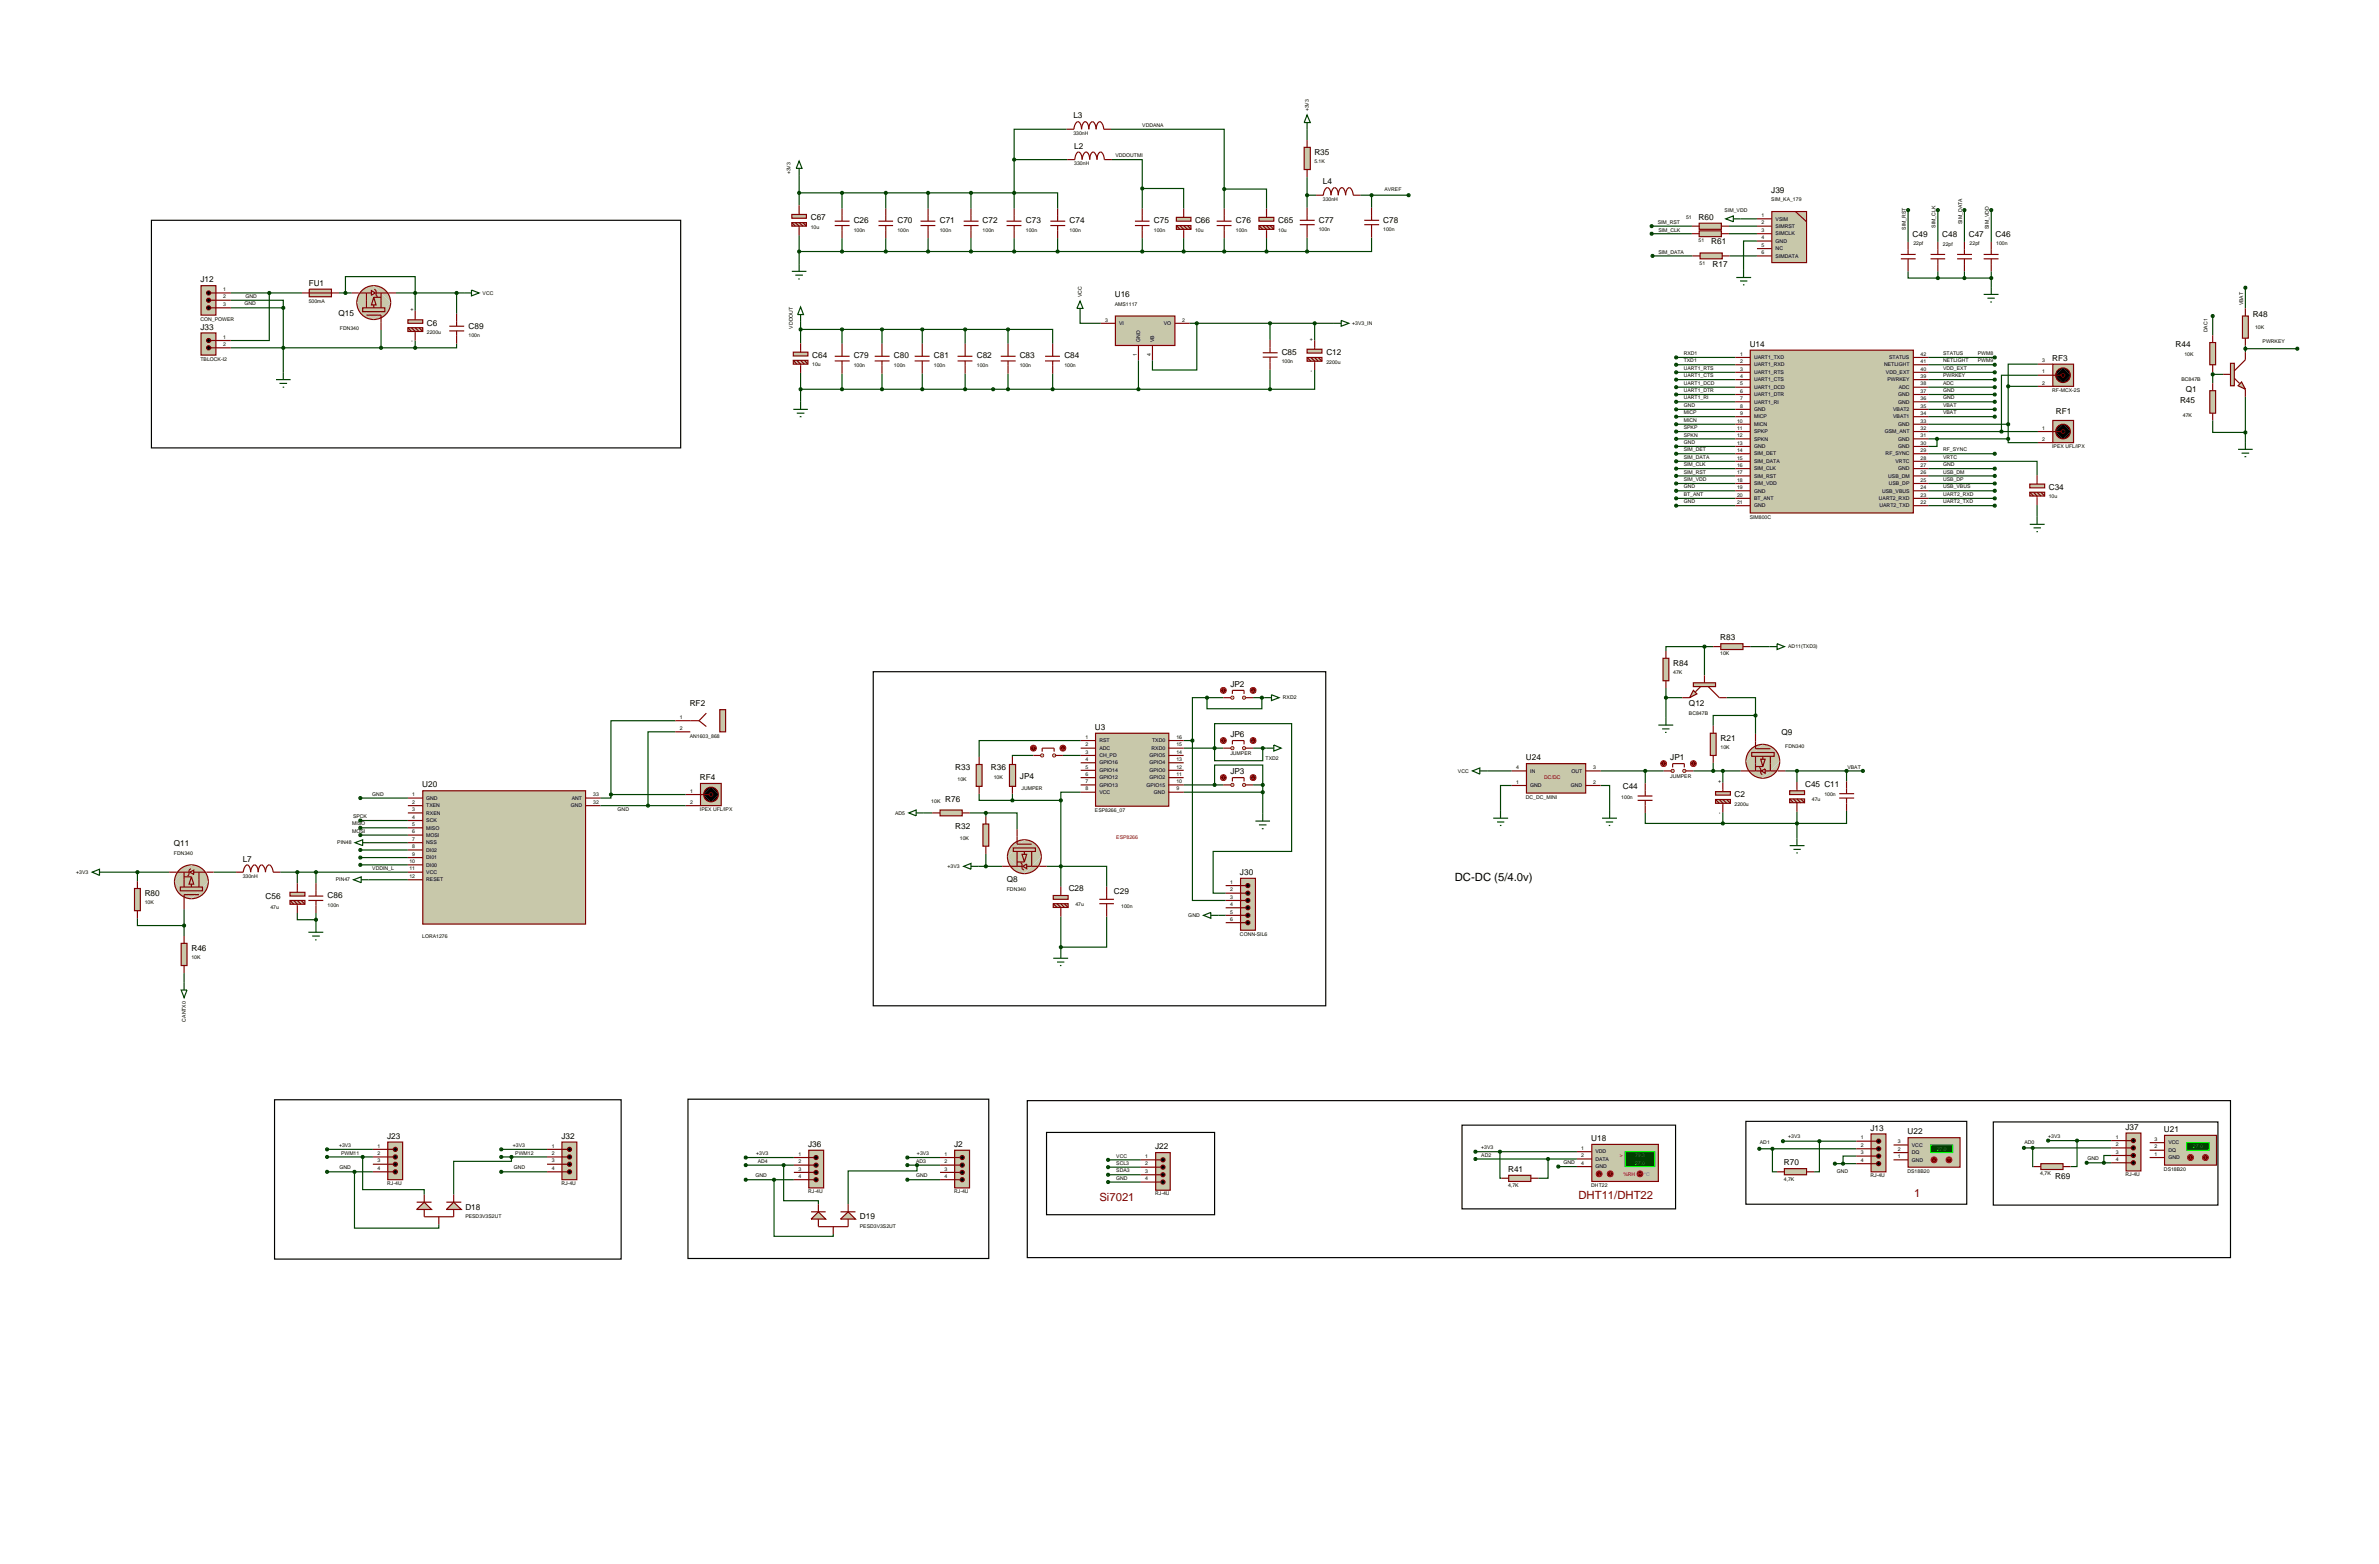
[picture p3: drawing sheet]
<svg xmlns="http://www.w3.org/2000/svg" width="815mm" height="536mm" viewBox="0 0 815 536" stroke-linecap="round" stroke-linejoin="round" font-family="sans-serif">
<defs><g id="words">
<text font-size="3.9" x="498.6" y="302">DC-DC (5/4.0v)</text>
<g font-size="3.9" fill="#800000">
<text x="376.8" y="411.5">Si7021</text>
<text x="541" y="410.9">DHT11/DHT22</text>
<text x="639.3" y="410.2">Т внутри 1</text>
</g>
<g font-size="2.8">
<text x="367.9" y="40.6">L3</text>
<text x="368.2" y="51">L2</text>
<text x="450.5" y="53.1">R35</text>
<text x="453.4" y="63.2">L4</text>
<text x="607.1" y="66.2">J39</text>
<text x="277.9" y="75.6">C67</text>
<text x="292.6" y="76.6">C26</text>
<text x="307.6" y="76.6">C70</text>
<text x="322.1" y="76.6">C71</text>
<text x="336.8" y="76.6">C72</text>
<text x="351.6" y="76.6">C73</text>
<text x="366.6" y="76.6">C74</text>
<text x="395.5" y="76.6">C75</text>
<text x="409.6" y="76.6">C66</text>
<text x="423.6" y="76.6">C76</text>
<text x="438.1" y="76.6">C65</text>
<text x="452" y="76.3">C77</text>
<text x="474.1" y="76.3">C78</text>
<text x="582.2" y="75.4">R60</text>
<text x="586.5" y="83.6">R61</text>
<text x="655.5" y="81.2">C49</text>
<text x="665.7" y="81.2">C48</text>
<text x="674.8" y="81.2">C47</text>
<text x="684" y="81.2">C46</text>
<text x="587" y="91.7">R17</text>
<text x="68.7" y="96.8">J12</text>
<text x="105.8" y="98">FU1</text>
<text x="382.1" y="102">U16</text>
<text x="68.7" y="113">J33</text>
<text x="116" y="108.3">Q15</text>
<text x="146.3" y="111.6">C6</text>
<text x="160.6" y="112.7">C89</text>
<text x="772.1" y="108.8">R48</text>
<text x="599.7" y="118.9">U14</text>
<text x="745.7" y="119">R44</text>
<text x="278.4" y="122.8">C64</text>
<text x="292.6" y="122.9">C79</text>
<text x="306.4" y="122.9">C80</text>
<text x="320.1" y="122.9">C81</text>
<text x="334.8" y="122.9">C82</text>
<text x="349.5" y="122.9">C83</text>
<text x="364.8" y="122.9">C84</text>
<text x="439.3" y="121.7">C85</text>
<text x="454.6" y="121.8">C12</text>
<text x="703.4" y="123.7">RF3</text>
<text x="749.2" y="134.5">Q1</text>
<text x="704.6" y="142">RF1</text>
<text x="747.2" y="138.3">R45</text>
<text x="702.2" y="168">C34</text>
<text x="589.6" y="219.4">R83</text>
<text x="573.5" y="228.2">R84</text>
<text x="421.7" y="235.5">JP2</text>
<text x="236.4" y="242.1">RF2</text>
<text x="578.9" y="242.1">Q12</text>
<text x="375.3" y="250.2">U3</text>
<text x="610.6" y="252">Q9</text>
<text x="421.7" y="252.7">JP6</text>
<text x="589.7" y="253.9">R21</text>
<text x="327.4" y="263.8">R33</text>
<text x="339.6" y="263.8">R36</text>
<text x="523" y="260.6">U24</text>
<text x="572.5" y="260.6">JP1</text>
<text x="144.7" y="269.9">U20</text>
<text x="239.9" y="267.4">RF4</text>
<text x="349.6" y="267.1">JP4</text>
<text x="421.7" y="265.4">JP3</text>
<text x="618.7" y="269.6">C45 C11</text>
<text x="324" y="275">R76</text>
<text x="556.2" y="270.6">C44</text>
<text x="594.5" y="273.3">C2</text>
<text x="327.4" y="284.3">R32</text>
<text x="59.6" y="290.1">Q11</text>
<text x="83.2" y="295.3">L7</text>
<text x="425" y="299.9">J30</text>
<text x="345.1" y="302.4">Q8</text>
<text x="366.3" y="305.5">C28</text>
<text x="49.6" y="307.1">R80</text>
<text x="91" y="308.1">C56</text>
<text x="112.3" y="307.9">C86</text>
<text x="381.8" y="306.5">C29</text>
<text x="65.6" y="325.9">R46</text>
<text x="641.1" y="387.5">J13</text>
<text x="653.8" y="388.8">U22</text>
<text x="728.5" y="387.2">J37</text>
<text x="741.7" y="388">U21</text>
<text x="132.7" y="390.3">J23</text>
<text x="192.4" y="390.3">J32</text>
<text x="277" y="393.1">J36</text>
<text x="327" y="393.1">J2</text>
<text x="395.9" y="393.8">J22</text>
<text x="545.4" y="391.1">U18</text>
<text x="516.9" y="401.7">R41</text>
<text x="611.4" y="399.4">R70</text>
<text x="704.4" y="404">R69</text>
<text x="159.5" y="414.6">D18</text>
<text x="294.7" y="417.9">D19</text>
</g>
<g font-size="1.8">
<text x="448.6" y="38.2" transform="rotate(-90 448.6 38.2)">+3V3</text>
<text x="367.9" y="46.3">330nH</text>
<text x="391.5" y="43.5">VDDANA</text>
<text x="382.3" y="53.9">VDDOUTMI</text>
<text x="270.9" y="59.8" transform="rotate(-90 270.9 59.8)">+3V3</text>
<text x="368.2" y="56.7">330nH</text>
<text x="450.5" y="55.9">5.1K</text>
<text x="474.5" y="65.3">AVREF</text>
<text x="453.4" y="68.9">330nH</text>
<text x="607.1" y="69">SIM_KA_179</text>
<text x="568.2" y="76.7">SIM_RST</text>
<text x="577.9" y="75">51</text>
<text x="591.1" y="72.8">SIM_VDD</text>
<text x="603.8" y="74.4">1</text>
<text x="603.8" y="76.9">2</text>
<text x="608.6" y="75.6">VSIM</text>
<text x="672.5" y="76.8" transform="rotate(-90 672.5 76.8)">SIM_DATA</text>
<text x="277.9" y="78.4">10u</text>
<text x="292.6" y="79.4">100n</text>
<text x="307.6" y="79.4">100n</text>
<text x="322.1" y="79.4">100n</text>
<text x="336.8" y="79.4">100n</text>
<text x="351.6" y="79.4">100n</text>
<text x="366.6" y="79.4">100n</text>
<text x="395.5" y="79.4">100n</text>
<text x="409.6" y="79.4">10u</text>
<text x="423.6" y="79.4">100n</text>
<text x="438.1" y="79.4">10u</text>
<text x="452" y="79.1">100n</text>
<text x="474.1" y="79.1">100n</text>
<text x="568.4" y="79.5">SIM_CLK</text>
<text x="582.2" y="83.1">51</text>
<text x="603.8" y="79.5">3</text>
<text x="603.8" y="82">4</text>
<text x="608.6" y="78.1">SIMRST</text>
<text x="608.6" y="80.7">SIMCLK</text>
<text x="608.6" y="83.2">GND</text>
<text x="653.2" y="78.8" transform="rotate(-90 653.2 78.8)">SIM_RST</text>
<text x="655.8" y="84">22pf</text>
<text x="663.4" y="78.1" transform="rotate(-90 663.4 78.1)">SIM_CLK</text>
<text x="675.1" y="84">22pf</text>
<text x="681.7" y="78.6" transform="rotate(-90 681.7 78.6)">SIM_VDD</text>
<text x="684.2" y="84">100n</text>
<text x="568.4" y="86.9">SIM_DATA</text>
<text x="603.8" y="84.6">5</text>
<text x="603.8" y="87.1">6</text>
<text x="608.6" y="85.8">NC</text>
<text x="608.6" y="88.3">SIMDATA</text>
<text x="665.9" y="84.2">22pf</text>
<text x="582.5" y="90.7">51</text>
<text x="76.5" y="99.8">1</text>
<text x="165.4" y="101">VCC</text>
<text x="370.8" y="101.9" transform="rotate(-90 370.8 101.9)">VCC</text>
<text x="76.5" y="102.3">2</text>
<text x="76.5" y="104.9">3</text>
<text x="83.8" y="104.7">GND</text>
<text x="84.1" y="102.1">GND</text>
<text x="105.8" y="103.7">500mA</text>
<text x="141.7" y="106.5" transform="rotate(-90 141.7 106.5)">+</text>
<text x="382.1" y="104.8">AMS1117</text>
<text x="768.8" y="104.7" transform="rotate(-90 768.8 104.7)">VBAT</text>
<text x="68.7" y="110">CON_POWER</text>
<text x="116.5" y="113.2">FDN340</text>
<text x="271.7" y="112.6" transform="rotate(-90 271.7 112.6)">VDDOUT</text>
<text x="378.8" y="110.2">3</text>
<text x="383.6" y="111.4">VI</text>
<text x="398.9" y="111.4">VO</text>
<text x="405.2" y="110.2">2</text>
<text x="463.5" y="111.4">+3V3_IN</text>
<text x="756.6" y="113.9" transform="rotate(-90 756.6 113.9)">DAC1</text>
<text x="772.9" y="112.7">10K</text>
<text x="76.5" y="116.1">1</text>
<text x="76.5" y="118.6">2</text>
<text x="141.7" y="117.3" transform="rotate(-90 141.7 117.3)">-</text>
<text x="146.3" y="114.5">2200u</text>
<text x="160.6" y="115.5">100n</text>
<text x="390.8" y="117.2" transform="rotate(-90 390.8 117.2)">GND</text>
<text x="395.6" y="117.2" transform="rotate(-90 395.6 117.2)">VB</text>
<text x="450" y="116.7" transform="rotate(-90 450 116.7)">+</text>
<text x="775.5" y="117.6">PWRKEY</text>
<text x="68.7" y="123.7">TBLOCK-I2</text>
<text x="278.4" y="125.6">10u</text>
<text x="292.6" y="125.8">100n</text>
<text x="306.4" y="125.8">100n</text>
<text x="320.1" y="125.8">100n</text>
<text x="334.8" y="125.8">100n</text>
<text x="349.5" y="125.8">100n</text>
<text x="364.8" y="125.8">100n</text>
<text x="389.6" y="122" transform="rotate(-90 389.6 122)">1</text>
<text x="394.4" y="122" transform="rotate(-90 394.4 122)">4</text>
<text x="439.3" y="124.5">100n</text>
<text x="454.6" y="124.6">2200u</text>
<text x="577.1" y="121.7">RXD1</text>
<text x="577.1" y="124.2">TXD1</text>
<text x="596.4" y="124.4">2</text>
<text x="596.4" y="121.9">1</text>
<text x="601.2" y="125.6">UART1_RXD</text>
<text x="601.2" y="123.1">UART1_TXD</text>
<text x="645.8" y="125.6">NETLIGHT</text>
<text x="647.5" y="123.1">STATUS</text>
<text x="658.3" y="124.4">41</text>
<text x="658.3" y="121.9">42</text>
<text x="666" y="121.7">STATUS</text>
<text x="666" y="124.2">NETLIGHT</text>
<text x="677.9" y="121.7">PWM8</text>
<text x="677.9" y="124.2">PWM9</text>
<text x="700" y="124.2">3</text>
<text x="748.7" y="122.1">10K</text>
<text x="450" y="127.4" transform="rotate(-90 450 127.4)">-</text>
<text x="577.1" y="126.8">UART1_RTS</text>
<text x="577.1" y="129.3">UART1_CTS</text>
<text x="577.1" y="131.9">UART1_DCD</text>
<text x="596.4" y="129.5">4</text>
<text x="596.4" y="127">3</text>
<text x="601.2" y="130.7">UART1_CTS</text>
<text x="601.2" y="128.2">UART1_RTS</text>
<text x="646.4" y="128.2">VDD_EXT</text>
<text x="646.9" y="130.7">PWRKEY</text>
<text x="658.3" y="129.5">39</text>
<text x="658.3" y="127">40</text>
<text x="666" y="126.8">VDD_EXT</text>
<text x="666" y="129.3">PWRKEY</text>
<text x="666" y="131.9">ADC</text>
<text x="700" y="128">1</text>
<text x="700" y="131.8">2</text>
<text x="747.7" y="130.5">BC847B</text>
<text x="577.1" y="134.4">UART1_DTR</text>
<text x="577.1" y="136.9">UART1_RI</text>
<text x="596.4" y="137.1">7</text>
<text x="596.4" y="134.6">6</text>
<text x="596.4" y="132.1">5</text>
<text x="601.2" y="135.8">UART1_DTR</text>
<text x="601.2" y="133.3">UART1_DCD</text>
<text x="650.6" y="135.8">GND</text>
<text x="650.8" y="133.3">ADC</text>
<text x="658.3" y="137.1">36</text>
<text x="658.3" y="134.6">37</text>
<text x="658.3" y="132.1">38</text>
<text x="666" y="134.4">GND</text>
<text x="666" y="136.9">GND</text>
<text x="703.4" y="134.4">RF-MCX-2S</text>
<text x="577.1" y="139.5">GND</text>
<text x="577.1" y="142">MICP</text>
<text x="596.4" y="139.7">8</text>
<text x="596.4" y="142.2">9</text>
<text x="601.2" y="138.3">UART1_RI</text>
<text x="601.2" y="140.9">GND</text>
<text x="601.2" y="143.4">MICP</text>
<text x="648.9" y="140.9">VBAT2</text>
<text x="648.9" y="143.4">VBAT1</text>
<text x="650.6" y="138.3">GND</text>
<text x="658.3" y="139.7">35</text>
<text x="658.3" y="142.2">34</text>
<text x="666" y="139.5">VBAT</text>
<text x="666" y="142">VBAT</text>
<text x="748.2" y="142.9">47K</text>
<text x="577.1" y="144.6">MICN</text>
<text x="577.1" y="147.1">SPKP</text>
<text x="577.1" y="149.6">SPKN</text>
<text x="595.4" y="149.8">12</text>
<text x="595.4" y="147.3">11</text>
<text x="595.4" y="144.8">10</text>
<text x="601.2" y="148.5">SPKP</text>
<text x="601.2" y="146">MICN</text>
<text x="646" y="148.5">GSM_ANT</text>
<text x="650.6" y="146">GND</text>
<text x="658.3" y="144.8">33</text>
<text x="658.3" y="147.3">32</text>
<text x="658.3" y="149.8">31</text>
<text x="700" y="147.3">1</text>
<text x="577.1" y="152.2">GND</text>
<text x="577.1" y="154.7">SIM_DET</text>
<text x="595.4" y="154.9">14</text>
<text x="595.4" y="152.4">13</text>
<text x="601.2" y="153.6">GND</text>
<text x="601.2" y="151">SPKN</text>
<text x="650.6" y="151">GND</text>
<text x="650.6" y="153.6">GND</text>
<text x="658.3" y="152.4">30</text>
<text x="658.3" y="154.9">29</text>
<text x="666" y="154.7">RF_SYNC</text>
<text x="700" y="151.1">2</text>
<text x="703.4" y="153.7">IPEX UFL/IPX</text>
<text x="577.1" y="157.3">SIM_DATA</text>
<text x="577.1" y="159.8">SIM_CLK</text>
<text x="595.4" y="157.5">15</text>
<text x="595.4" y="160">16</text>
<text x="601.2" y="158.7">SIM_DATA</text>
<text x="601.2" y="156.1">SIM_DET</text>
<text x="601.2" y="161.2">SIM_CLK</text>
<text x="646.3" y="156.1">RF_SYNC</text>
<text x="649.7" y="158.7">VRTC</text>
<text x="650.6" y="161.2">GND</text>
<text x="658.3" y="157.5">28</text>
<text x="658.3" y="160">27</text>
<text x="666" y="159.8">GND</text>
<text x="666" y="157.3">VRTC</text>
<text x="577.1" y="162.3">SIM_RST</text>
<text x="577.1" y="164.9">SIM_VDD</text>
<text x="577.1" y="167.4">GND</text>
<text x="595.4" y="165.1">18</text>
<text x="595.4" y="162.5">17</text>
<text x="595.4" y="167.6">19</text>
<text x="601.2" y="166.3">SIM_VDD</text>
<text x="601.2" y="163.7">SIM_RST</text>
<text x="647.2" y="163.7">USB_DM</text>
<text x="647.4" y="166.3">USB_DP</text>
<text x="658.3" y="162.5">26</text>
<text x="658.3" y="165.1">25</text>
<text x="658.3" y="167.6">24</text>
<text x="666" y="162.3">USB_DM</text>
<text x="666" y="164.9">USB_DP</text>
<text x="666" y="167.4">USB_VBUS</text>
<text x="577.1" y="170">BT_ANT</text>
<text x="577.1" y="172.5">GND</text>
<text x="595.4" y="170.2">20</text>
<text x="595.4" y="172.7">21</text>
<text x="601.2" y="168.8">GND</text>
<text x="601.2" y="171.4">BT_ANT</text>
<text x="601.2" y="173.9">GND</text>
<text x="644" y="171.4">UART2_RXD</text>
<text x="644.2" y="173.9">UART2_TXD</text>
<text x="645.1" y="168.8">USB_VBUS</text>
<text x="658.3" y="170.2">23</text>
<text x="658.3" y="172.7">22</text>
<text x="666" y="170">UART2_RXD</text>
<text x="666" y="172.5">UART2_TXD</text>
<text x="702.2" y="170.8">10u</text>
<text x="599.7" y="177.9">SIM800C</text>
<text x="589.6" y="224.6">10K</text>
<text x="612.9" y="222.2">AD11(TXD3)</text>
<text x="573.5" y="231">47K</text>
<text x="439.7" y="239.7">RXD2</text>
<text x="578.9" y="244.9">BC847B</text>
<text x="233" y="246.4">1</text>
<text x="233" y="250.2">2</text>
<text x="236.4" y="252.8">AN1603_868</text>
<text x="372" y="255.8">2</text>
<text x="372" y="253.2">1</text>
<text x="376.8" y="257">ADC</text>
<text x="376.8" y="254.4">RST</text>
<text x="394.7" y="257">RXD0</text>
<text x="394.9" y="254.4">TXD0</text>
<text x="403.2" y="255.8">15</text>
<text x="403.2" y="253.2">16</text>
<text x="589.7" y="256.7">10K</text>
<text x="611.9" y="256.3">FDN340</text>
<text x="372" y="263.4">5</text>
<text x="372" y="260.8">4</text>
<text x="372" y="258.3">3</text>
<text x="376.8" y="262">GPIO16</text>
<text x="376.8" y="259.5">CH_PD</text>
<text x="394" y="262">GPIO4</text>
<text x="394" y="259.5">GPIO5</text>
<text x="403.2" y="263.4">12</text>
<text x="403.2" y="260.8">13</text>
<text x="403.2" y="258.3">14</text>
<text x="421.7" y="258.9">JUMPER</text>
<text x="433.8" y="260.3">TXD2</text>
<text x="519.7" y="263.6">4</text>
<text x="546.1" y="263.6">3</text>
<text x="633.2" y="263.4">VBAT</text>
<text x="328.2" y="267.6">10K</text>
<text x="340.6" y="267.1">10K</text>
<text x="372" y="268.4">7</text>
<text x="372" y="265.9">6</text>
<text x="376.8" y="269.6">GPIO13</text>
<text x="376.8" y="267.1">GPIO12</text>
<text x="376.8" y="264.6">GPIO14</text>
<text x="393" y="269.6">GPIO15</text>
<text x="394" y="267.1">GPIO2</text>
<text x="394" y="264.6">GPIO0</text>
<text x="403.2" y="268.4">10</text>
<text x="403.2" y="265.9">11</text>
<text x="499.7" y="264.8">VCC</text>
<text x="519.7" y="268.6">1</text>
<text x="524.5" y="264.8">IN</text>
<text x="524.5" y="269.8">GND</text>
<text x="538.4" y="269.8">GND</text>
<text x="538.6" y="264.8">OUT</text>
<text x="546.1" y="268.6">2</text>
<text x="572.5" y="266.8">JUMPER</text>
<text x="589.9" y="268.2" transform="rotate(-90 589.9 268.2)">+</text>
<text x="127.6" y="272.7">GND</text>
<text x="141.3" y="275.5">2</text>
<text x="141.3" y="272.9">1</text>
<text x="146.1" y="274.1">GND</text>
<text x="196" y="274.1">ANT</text>
<text x="203.3" y="272.9">33</text>
<text x="203.3" y="275.5">32</text>
<text x="236.6" y="271.7">1</text>
<text x="236.6" y="275.5">2</text>
<text x="319.2" y="275.3">10K</text>
<text x="350.1" y="270.7">JUMPER</text>
<text x="372" y="270.9">8</text>
<text x="376.8" y="272.1">VCC</text>
<text x="395.5" y="272.1">GND</text>
<text x="403.2" y="270.9">9</text>
<text x="523" y="273.8">DC_DC_MINI</text>
<text x="555.7" y="273.9">100n</text>
<text x="621" y="274.6">47u</text>
<text x="625.3" y="272.8">100n</text>
<text x="121" y="280.4">SPCK</text>
<text x="141.3" y="280.6">4</text>
<text x="141.3" y="278">3</text>
<text x="146.1" y="281.8">SCK</text>
<text x="146.1" y="279.2">RXEN</text>
<text x="146.1" y="276.7">TXEN</text>
<text x="195.6" y="276.7">GND</text>
<text x="211.7" y="278.1">GND</text>
<text x="239.9" y="278.1">IPEX UFL/IPX</text>
<text x="306.8" y="279.2">AD5</text>
<text x="375.3" y="278.3">ESP8266_07</text>
<text x="589.9" y="279" transform="rotate(-90 589.9 279)">-</text>
<text x="594.5" y="276.2">2200u</text>
<text x="120.7" y="282.9">MISO</text>
<text x="120.7" y="285.4">MOSI</text>
<text x="141.3" y="285.6">6</text>
<text x="141.3" y="283.1">5</text>
<text x="146.1" y="286.8">MOSI</text>
<text x="146.1" y="284.3">MISO</text>
<text x="329" y="287.8">10K</text>
<text x="59.6" y="292.9">FDN340</text>
<text x="115.6" y="289.4">PIN48</text>
<text x="141.3" y="288.2">7</text>
<text x="141.3" y="290.7">8</text>
<text x="141.3" y="293.3">9</text>
<text x="146.1" y="289.4">NSS</text>
<text x="146.1" y="291.9">DI02</text>
<text x="26.1" y="299.5">+3V3</text>
<text x="127.6" y="298.1">VDDIN_L</text>
<text x="140.3" y="298.3">11</text>
<text x="140.3" y="295.8">10</text>
<text x="146.1" y="299.5">VCC</text>
<text x="146.1" y="297">DI00</text>
<text x="146.1" y="294.5">DI01</text>
<text x="324.8" y="297.5">+3V3</text>
<text x="83.2" y="300.9">330nH</text>
<text x="115.1" y="302.1">PIN47</text>
<text x="140.3" y="300.9">12</text>
<text x="146.1" y="302.1">RESET</text>
<text x="345.1" y="305.3">FDN340</text>
<text x="421.6" y="302.9">1</text>
<text x="421.6" y="305.5">2</text>
<text x="49.6" y="309.9">10K</text>
<text x="92.7" y="311.5">47u</text>
<text x="112.3" y="310.7">100n</text>
<text x="368.6" y="310.6">47u</text>
<text x="384.3" y="311.1">100n</text>
<text x="421.6" y="308">3</text>
<text x="421.6" y="310.5">4</text>
<text x="407.3" y="314.3">GND</text>
<text x="421.6" y="313.1">5</text>
<text x="421.6" y="315.6">6</text>
<text x="144.7" y="321.3">LORA1276</text>
<text x="425" y="320.8">CONN-SIL6</text>
<text x="65.6" y="328.7">10K</text>
<text x="63.7" y="350.1" transform="rotate(-90 63.7 350.1)">CANTX0</text>
<text x="116.2" y="393.1">+3V3</text>
<text x="116.9" y="395.7">PWM11</text>
<text x="129.4" y="393.3">1</text>
<text x="129.4" y="395.9">2</text>
<text x="175.8" y="393.1">+3V3</text>
<text x="176.6" y="395.7">PWM12</text>
<text x="189.1" y="393.3">1</text>
<text x="189.1" y="395.9">2</text>
<text x="259.2" y="395.9">+3V3</text>
<text x="314.3" y="395.9">+3V3</text>
<text x="507.7" y="393.9">+3V3</text>
<text x="542" y="394.1">1</text>
<text x="546.8" y="395.3">VDD</text>
<text x="603.2" y="391.9">AD1</text>
<text x="612.9" y="390.1">+3V3</text>
<text x="637.8" y="390.5">1</text>
<text x="637.8" y="393.1">2</text>
<text x="637.8" y="395.6">3</text>
<text x="650.5" y="394.4">2</text>
<text x="650.5" y="391.8">3</text>
<text x="655.3" y="395.6">DQ</text>
<text x="655.3" y="393">VCC</text>
<text x="693.9" y="391.9">AD0</text>
<text x="702" y="390.1">+3V3</text>
<text x="725.2" y="390.3">1</text>
<text x="725.2" y="392.8">2</text>
<text x="725.2" y="395.4">3</text>
<text x="738.4" y="393.6">2</text>
<text x="738.4" y="391">3</text>
<text x="743.2" y="394.8">DQ</text>
<text x="743.2" y="392.2">VCC</text>
<text x="116.4" y="400.8">GND</text>
<text x="129.4" y="398.4">3</text>
<text x="129.4" y="401">4</text>
<text x="176.1" y="400.8">GND</text>
<text x="189.1" y="398.4">3</text>
<text x="189.1" y="401">4</text>
<text x="259.7" y="398.5">AD4</text>
<text x="273.7" y="396.1">1</text>
<text x="273.7" y="398.7">2</text>
<text x="273.7" y="401.2">3</text>
<text x="314" y="398.5">AD3</text>
<text x="323.7" y="396.1">1</text>
<text x="323.7" y="398.7">2</text>
<text x="323.7" y="401.2">3</text>
<text x="382.6" y="401.5">SDA3</text>
<text x="382.6" y="396.7">VCC</text>
<text x="382.6" y="399.2">SCL3</text>
<text x="392.5" y="396.9">1</text>
<text x="392.5" y="399.4">2</text>
<text x="392.5" y="402">3</text>
<text x="507.7" y="396.4">AD2</text>
<text x="535.9" y="399">GND</text>
<text x="542" y="396.6">2</text>
<text x="542" y="399.2">4</text>
<text x="546.8" y="397.8">DATA</text>
<text x="546.8" y="400.4">GND</text>
<text x="629.6" y="402">GND</text>
<text x="637.8" y="398.2">4</text>
<text x="650.5" y="396.9">1</text>
<text x="653.8" y="402">DS18B20</text>
<text x="655.3" y="398.1">GND</text>
<text x="715.5" y="397.7">GND</text>
<text x="725.2" y="397.9">4</text>
<text x="738.4" y="396.1">1</text>
<text x="741.7" y="401.3">DS18B20</text>
<text x="743.2" y="397.3">GND</text>
<text x="132.7" y="406.1">RJ-4U</text>
<text x="192.4" y="406.1">RJ-4U</text>
<text x="258.9" y="403.5">GND</text>
<text x="273.7" y="403.7">4</text>
<text x="314" y="403.3">GND</text>
<text x="323.7" y="403.7">4</text>
<text x="382.6" y="404.3">GND</text>
<text x="392.5" y="404.5">4</text>
<text x="516.9" y="406.9">4,7K</text>
<text x="545.4" y="406.9">DHT22</text>
<text x="611.4" y="404.6">4,7K</text>
<text x="641.1" y="403.3">RJ-4U</text>
<text x="699.3" y="402.8">4,7K</text>
<text x="728.5" y="403">RJ-4U</text>
<text x="277" y="408.9">RJ-4U</text>
<text x="327" y="408.9">RJ-4U</text>
<text x="395.9" y="409.7">RJ-4U</text>
<text x="159.5" y="417.4">PESD3V3S2UT</text>
<text x="294.7" y="420.7">PESD3V3S2UT</text>
</g>
<g font-size="1.8" fill="#800000">
<text x="529.3" y="267.1">DC/DC</text>
<text x="382.6" y="287.5">ESP8266</text>
</g>
<g font-size="1.8" fill="#0f0">
<text x="663.8" y="394.3">27.0</text>
<text x="751.6" y="393.5">27.0</text>
<text x="560.4" y="396.6">79.3</text>
<text x="560.4" y="399.1">27.0</text>
</g>
<g font-size="1.8" fill="#c00000">
<text x="555.2" y="396.6">&gt;</text>
<text x="556.4" y="402.9">%RH</text>
</g>
<text font-size="1.8" fill="#808080" x="563.5" y="402.9">°C</text>
</g></defs>
<g fill="none" stroke="#004000" stroke-width=".4">
<path d="M347.6 54.7v16.8M347.6 54.7h18.2M365.6 44.3h-18v10.4M380.8 44.3h38.8v20.5M381.1 54.7h10.4v9.9M448 44.5v3.5M273.9 66.1h88.6v5.4M273.9 60.3v10.1M288.6 66.1v5.4M303.6 66.1v5.4M318.1 66.1v5.4M332.8 66.1v5.4"/>
<path d="M391.5 64.6h14.2v6.9M391.5 64.6v6.9M419.6 64.8h14.5v6.7M419.6 64.8v6.7M448 60.7v10.5M448 66.9h3.1M466.3 66.9h16.5M470.1 66.9v4.3M566.1 77.5h13.8M592.6 77.5h9.6M596.6 75h5.6M654 72v10.9"/>
<path d="M664.2 72v10.9M673.3 72v10.9M682.5 72v10.9M271.4 93h5M272.6 94.3h2.6M273.6 95.6h.5M273.9 86.2h174.1M273.9 80.6v12.4M288.6 81.6v4.6M303.6 81.6v4.6M318.1 81.6v4.6M332.8 81.6v4.6"/>
<path d="M347.6 81.6v4.6M362.5 81.6v4.6M391.5 81.6v4.6M405.7 81.6v4.6M419.6 81.6v4.6M434.1 81.6v4.6M448 81.4v4.8M470.1 81.4v4.8h-22.1M566.1 80.1h13.8M566.4 87.7h13.7M592.6 80.1h9.6M592.8 87.7h9.4"/>
<path d="M602.2 82.6h-4.6v9.9M654 93v2.3h10.2M664.2 93v2.3M664.2 95.3h18.3M673.3 93v2.3M682.5 93v5.4M769.6 98.6v7.1M79.1 102.9h18v2.6M79.1 105.5h18M79.1 100.4h24.4M79.1 119.2h63.2M92.3 100.4v16.3h-13.2"/>
<path d="M97.1 105.5v22.1M116.2 100.4h4.3M118.4 100.4v-5.6h23.9v11.7M130.6 113.1v6.1M135.7 100.4h23.4M142.3 116.7v2.5M156.5 117.7v1.5h-14.2M156.5 100.4v7.1M274.4 112.9h71.1M274.4 110.3v7.4M288.6 112.9v4.9M302.3 112.9v4.9"/>
<path d="M316.1 112.9v4.9M330.8 112.9v4.9M345.5 112.9h15.3v4.9M345.5 112.9v4.9M370.2 108.3v2.5h7.1M407.7 110.8h49.5M410.2 110.8v16h-15.2v-3.3M435.3 110.8v5.7M450.6 110.8v5.9M758.4 108.3v6.6M769.6 118.4v2.3M769.6 119.5h17.8"/>
<path d="M274.4 133.4h160.9M274.4 127.8v9.9M288.6 128v5.4M302.3 128v5.4M316.1 128v5.4M330.8 128v5.4M345.5 128v5.4M360.8 128v5.4M390.2 123.5v9.9M435.3 126.7v6.7M450.6 126.8v6.6h-15.3M574.5 122.5h20.3"/>
<path d="M574.5 125h20.3M574.5 127.6h20.3M574.5 130.1h20.3M574.5 132.7h20.3M574.5 135.2h20.3M574.5 137.7h20.3M660.9 122.5h22.8M660.9 125h22.8M660.9 127.6h22.8M660.9 130.1h22.8M660.9 132.7h22.8M660.9 135.2h22.8"/>
<path d="M660.9 137.7h22.8M688.3 132.4v18M688.3 132.4h10.2M698.5 128.6h-12.5v19.3M698.5 124.8h-10.2v7.6M758.4 127.6v3.8M758.4 128.3h3.6M769.6 136v15.5M574.5 140.3h20.3M574.5 142.8h20.3M574.5 145.4h20.3M574.5 147.9h20.3"/>
<path d="M574.5 150.4h20.3M574.5 153h20.3M574.5 155.5h20.3M574.5 158.1h20.3M660.9 158.1h37.3v4.8M660.9 140.3h22.8M660.9 142.8h22.8M660.9 145.4h27.4M660.9 147.9h37.6M660.9 150.4h27.4M660.9 155.5h22.8M663.9 150.4v2.6h-3"/>
<path d="M688.3 150.4v1.3h10.2M758.4 144.1v4.1h11.2M574.5 160.6h20.3M574.5 163.1h20.3M574.5 165.7h20.3M574.5 168.2h20.3M574.5 170.8h20.3M574.5 173.3h20.3M660.9 160.6h22.8M660.9 163.1h22.8M660.9 165.7h22.8M660.9 168.2h22.8"/>
<path d="M660.9 170.8h22.8M660.9 173.3h22.8M698.2 173.1v4M413.7 239.1v3.8h18.8v-3.8M413.7 239.1h-5v14.7M413.7 239.1h5.6M429.5 239.1h3.8M571 235.8v10.2M571 239.1h5.6M584.2 221.6h-13.2v1.5M584.2 221.6h3M584.2 221.6v9.9"/>
<path d="M591.8 239.1h9.9v6.1M599.9 221.6h6.6M231.5 247h-22.1v25.3M231.5 250.8h-9.4v25.3M354.2 258.9h-7.2v.5M364.3 258.9h6.1M370.4 253.8h-34.8v5.6M405.7 256.4h13.6M405.7 253.8h3M408.7 253.8v54.8h11.4M429.5 256.4h4.6M432.8 256.4v4.3h-16.5v-12.7h26.4v43.8h-26.9v14.3h4.3"/>
<path d="M601.7 245.2h-14.5v3.5M601.7 245.2v6.3M123.5 273.5h16.3M205.8 276.1h29.2M209.4 272.3v1.2h-3.6M209.4 272.3h25.6M316.6 278.6h3M332.3 278.6h5.6M335.6 272v2.3h11.4M337.9 278.6h10.7v5.6M337.9 278.6v1.3M347 272v2.3"/>
<path d="M347 274.3h16.6M363.6 274.3v29.6M370.4 271.5h-6.8v2.8M405.7 271.5h27.1M405.7 269h13.6M416.3 269v-6.8h16.5v6.8M429.5 269h3.3M432.8 269v9.9M509.8 264.2h8.3M518.1 269.2h-3.8v8.7M548.6 269.2h3.1v8.7M548.6 264.2h21.6"/>
<path d="M563.9 278.6v3.6h26.6M563.9 264.2v4.3M580.4 264.2h16.2M587.2 261.4v2.8M590.5 264.2v4M590.5 278.4v3.8M611.9 264.2h26.6M615.9 264.2v3.8M615.9 278.1v9.2M632.9 277.9v4.3h-42.4M632.9 264.2v3.6M36.7 298.9h21.3"/>
<path d="M47.1 298.9v3.1M73.2 298.9h7.7M96.1 298.9h43.7M101.9 298.9v3.8M108.3 298.9v3.8M123.5 291.3h16.3M123.5 293.9h16.3M123.5 296.4h16.3M123.5 281.2h16.3M123.5 283.7h16.3M123.5 286.2h16.3M126.8 288.8h13"/>
<path d="M335.4 296.9h8.1M337.9 292.6v4.3M358.7 296.9h20.6v7M47.1 314.7v2.5h16M63.1 311.6v9.2M101.9 312.9v2.3h6.4M108.3 312.9v4.1M126.3 301.5h13.5M363.6 314.1v11.8M379.3 314.1v10.5h-15.7M417.6 313.7h2.5M63.1 333.5v3.3"/>
<path d="M112.1 393.9h15.7M112.1 396.5h15.7M124.3 396.5v11.2h21.1v1.7M171.8 393.9h15.7M171.8 396.5h15.7M175.3 396.5v1.5h-19.8v11.4M255.6 396.7h16.5M255.6 399.3h16.5M268.6 399.3v12.2h11.9v1.2M311 396.7h11.2M311 399.3h11.2M314.3 399.3v2h-23.6v11.4"/>
<path d="M379.8 397.5h11.2M379.8 400h11.2M505.7 397.2h34.8M505.7 394.7h34.8M514.1 394.7v9.1h.5M530.6 397.2v6.6h-3.3M534.1 399.8h6.4M603 393.7h33.3M607.5 393.7v7.9h1.6M611.1 391.1h25.2M623.6 391.1v10.5h-1.8M628.9 398.8h7.4"/>
<path d="M636.3 396.2h-4.6v2.6M693.7 393.4h29.9M696.7 393.4v6.4h.3M702 390.9h21.6M711.9 390.9v8.9h-2.2M715.2 398.5h8.4M723.6 396h-2.5v2.5M112.1 401.6h15.7M121.5 401.6v19.3h28.9v-1.3M171.8 401.6h15.7M255.6 404.3h16.5M265.3 404.3v19.4h20.3v-.8"/>
<path d="M311 404.3h11.2M379.8 402.6h11.2M379.8 405.1h11.2"/>
</g>
<g fill="none" stroke="#800000" stroke-width=".4">
<path d="M286.1 77.3h5.1M286.1 75.8h5.1M288.6 71.5v4.3M288.6 77.3v4.3M301.1 77.3h5M301.1 75.8h5M303.6 71.5v4.3M303.6 77.3v4.3M315.5 77.3h5.1M315.5 75.8h5.1M318.1 71.5v4.3M318.1 77.3v4.3"/>
<path d="M330.3 77.3h5.1M330.3 75.8h5.1M332.8 71.5v4.3M332.8 77.3v4.3M345 77.3h5.1M345 75.8h5.1M347.6 71.5v4.3M347.6 77.3v4.3M360 77.3h5.1M360 75.8h5.1M362.5 71.5v4.3M362.5 77.3v4.3"/>
<path d="M389 77.3h5M389 75.8h5M391.5 71.5v4.3M391.5 77.3v4.3M417 77.3h5.1M417 75.8h5.1M419.6 71.5v4.3M419.6 77.3v4.3"/>
</g>
<path d="M288.2 85.9l.4-.2-.5 .5zM288.6 85.7l.5 .5zM289.1 86.2l-.5 .5zM288.1 86.2l.5 .5z" fill="#004000" stroke="#004000" stroke-width=".4"/>
<path d="M288.1 86.2l.5-.5 .5 .5-.5 .5z" fill="#004000"/>
<path d="M303.3 85.8l.3-.1-.5 .5zM303.6 85.7l.5 .5zM304.1 86.2l-.5 .5zM303.1 86.2l.5 .5z" fill="#004000" stroke="#004000" stroke-width=".4"/>
<path d="M303.1 86.2l.5-.5 .5 .5-.5 .5z" fill="#004000"/>
<path d="M317.7 85.9l.4-.2-.5 .5zM318.1 85.7l.5 .5zM318.6 86.2l-.5 .5zM317.6 86.2l.5 .5z" fill="#004000" stroke="#004000" stroke-width=".4"/>
<path d="M317.6 86.2l.5-.5 .5 .5-.5 .5z" fill="#004000"/>
<path d="M332.4 85.9l.4-.2-.5 .5zM332.8 85.7l.5 .5zM333.3 86.2l-.5 .5zM332.3 86.2l.5 .5z" fill="#004000" stroke="#004000" stroke-width=".4"/>
<path d="M332.3 86.2l.5-.5 .5 .5-.5 .5z" fill="#004000"/>
<path d="M347.3 85.8l.3-.1-.5 .5zM347.6 85.7l.5 .5zM348.1 86.2l-.5 .5zM347.1 86.2l.5 .5z" fill="#004000" stroke="#004000" stroke-width=".4"/>
<path d="M347.1 86.2l.5-.5 .5 .5-.5 .5z" fill="#004000"/>
<path d="M362.2 85.8l.3-.1-.5 .5zM362.5 85.7l.5 .5zM363 86.2l-.5 .5zM362 86.2l.5 .5z" fill="#004000" stroke="#004000" stroke-width=".4"/>
<path d="M362 86.2l.5-.5 .5 .5-.5 .5z" fill="#004000"/>
<path d="M391.1 85.9l.4-.2-.5 .5zM391.5 85.7l.5 .5zM392 86.2l-.5 .5zM391 86.2l.5 .5z" fill="#004000" stroke="#004000" stroke-width=".4"/>
<path d="M391 86.2l.5-.5 .5 .5-.5 .5z" fill="#004000"/>
<path d="M419.3 85.8l.3-.1-.5 .5zM419.6 85.7l.5 .5zM420.1 86.2l-.5 .5zM419.1 86.2l.5 .5z" fill="#004000" stroke="#004000" stroke-width=".4"/>
<path d="M419.1 86.2l.5-.5 .5 .5-.5 .5z" fill="#004000"/>
<path d="M273.9 55.2l1 2.5h-2zM273.9 57.7v2.6" fill="none" stroke="#004000" stroke-width=".4"/>
<path d="M288.2 65.8l.4-.2-.5 .5zM288.6 65.6l.5 .5zM289.1 66.1l-.5 .5zM288.1 66.1l.5 .5z" fill="#004000" stroke="#004000" stroke-width=".4"/>
<path d="M288.1 66.1l.5-.5 .5 .5-.5 .5z" fill="#004000"/>
<path d="M303.3 65.7l.3-.1-.5 .5zM303.6 65.6l.5 .5zM303.6 66.6l.5-.5zM303.1 66.1l.5 .5z" fill="#004000" stroke="#004000" stroke-width=".4"/>
<path d="M303.1 66.1l.5-.5 .5 .5-.5 .5z" fill="#004000"/>
<path d="M317.7 65.8l.4-.2-.5 .5zM318.1 65.6l.5 .5zM318.6 66.1l-.5 .5zM317.6 66.1l.5 .5z" fill="#004000" stroke="#004000" stroke-width=".4"/>
<path d="M317.6 66.1l.5-.5 .5 .5-.5 .5z" fill="#004000"/>
<path d="M332.4 65.8l.4-.2-.5 .5zM332.8 65.6l.5 .5zM333.3 66.1l-.5 .5zM332.3 66.1l.5 .5z" fill="#004000" stroke="#004000" stroke-width=".4"/>
<path d="M332.3 66.1l.5-.5 .5 .5-.5 .5z" fill="#004000"/>
<path d="M347.3 65.7l.3-.1-.5 .5zM347.6 65.6l.5 .5zM348.1 66.1l-.5 .5zM347.1 66.1l.5 .5z" fill="#004000" stroke="#004000" stroke-width=".4"/>
<path d="M347.1 66.1l.5-.5 .5 .5-.5 .5z" fill="#004000"/>
<path d="M365.6 44.3h2.5l.5-1.8a.9 .9 0 0 1 .9-.8 .9 .9 0 0 1 .8 .8l.4 1.8 .2-1.3 .7-1.2a1.49 1.49 0 0 1 1.6 1.9v.6l.2-1.3a1.25 1.25 0 0 1 1.4-1.2l.7 1.2 .2 1.3 .2-1.3a1.28 1.28 0 0 1 1.4-1.2l.8 1.2 .2 1.3h2.5M365.8 54.7h2.6l.2-1.3 .7-1.2a1.49 1.49 0 0 1 1.6 1.9v.6l.5-1.8a.9 .9 0 0 1 .9-.8 .9 .9 0 0 1 .8 .8l.4 1.8 .2-1.3a1.2 1.2 0 0 1 1.3-1.2l.8 1.2 .2 1.3 .2-1.3a1.25 1.25 0 0 1 1.4-1.2l.7 1.2 .2 1.3h2.6" fill="none" stroke="#800000" stroke-width=".4"/>
<path d="M347.3 54.3l.3-.1-.5 .5zM347.6 54.2l.5 .5zM348.1 54.7l-.5 .5zM347.1 54.7l.5 .5z" fill="#004000" stroke="#004000" stroke-width=".4"/>
<path d="M347.6 54.2l.5 .5-.5 .5-.5-.5z" fill="#004000"/>
<path d="M445.5 77h5.1M445.5 75.5h5.1M448 71.2v4.3M448 77v4.4M451.1 66.9h2.5l.5-1.8a.9 .9 0 0 1 .9-.8 .9 .9 0 0 1 .8 .8l.4 1.8 .2-1.3 .7-1.2a1.49 1.49 0 0 1 1.6 1.9v.6l.2-1.3a1.25 1.25 0 0 1 1.4-1.2l.7 1.2 .2 1.3 .2-1.3a1.28 1.28 0 0 1 1.4-1.2l.8 1.2 .2 1.3h2.5M467.6 77h5.1M467.6 75.5h5.1M470.1 71.2v4.3M470.1 77v4.4" fill="none" stroke="#800000" stroke-width=".4"/>
<path d="M447.6 85.9l.4-.2-.5 .5zM448 85.7l.5 .5zM448.5 86.2l-.5 .5zM447.5 86.2l.5 .5z" fill="#004000" stroke="#004000" stroke-width=".4"/>
<path d="M447.5 86.2l.5-.5 .5 .5-.5 .5z" fill="#004000"/>
<path d="M448 39.4l1.1 2.6h-2.1zM448 42v2.5" fill="none" stroke="#004000" stroke-width=".4"/>
<path d="M447 50.5h2.1v7.6h-2.1z" fill="#c8c8aa" stroke="#800000" stroke-width=".4"/>
<path d="M448 48v2.5M448 58.1v2.6" fill="none" stroke="#800000" stroke-width=".4"/>
<path d="M447.7 66.5l.3-.1-.5 .5zM448 66.4l.5 .5zM448 67.4l.5-.5zM447.5 66.9l.5 .5z" fill="#004000" stroke="#004000" stroke-width=".4"/>
<path d="M448 66.4l.5 .5-.5 .5-.5-.5z" fill="#004000"/>
<g fill="none" stroke="#800000" stroke-width=".4">
<path d="M288.6 117.8v4.3M302.3 117.8v4.3M316.1 117.8v4.3M330.8 117.8v4.3M345.5 117.8v4.3M360.8 117.8v4.3M286.1 123.7h5.1M286.1 122.1h5.1M288.6 123.7v4.3M299.8 123.7h5.1M299.8 122.1h5.1M302.3 123.7v4.3"/>
<path d="M313.5 123.7h5.1M313.5 122.1h5.1M316.1 123.7v4.3M328.2 123.7h5.1M328.2 122.1h5.1M330.8 123.7v4.3M343 123.7h5.1M343 122.1h5.1M345.5 123.7v4.3M358.2 123.7h5.1M358.2 122.1h5.1M360.8 123.7v4.3"/>
</g>
<path d="M274.4 105.2l1 2.6h-2zM274.4 107.8v2.5M274.4 137.7v2.6M271.9 140.3h5M273.1 141.6h2.6M274.1 142.8h.6" fill="none" stroke="#004000" stroke-width=".4"/>
<path d="M288.3 133l.3-.1-.5 .5zM288.6 132.9l.5 .5zM289.1 133.4l-.5 .5zM288.1 133.4l.5 .5z" fill="#004000" stroke="#004000" stroke-width=".4"/>
<path d="M288.1 133.4l.5-.5 .5 .5-.5 .5z" fill="#004000"/>
<path d="M302 133l.3-.1-.5 .5zM302.3 132.9l.5 .5zM302.3 133.9l.5-.5zM301.8 133.4l.5 .5z" fill="#004000" stroke="#004000" stroke-width=".4"/>
<path d="M302.3 132.9l.5 .5-.5 .5-.5-.5z" fill="#004000"/>
<path d="M315.8 133l.3-.1-.5 .5zM316.1 132.9l.5 .5zM316.1 133.9l.5-.5zM315.6 133.4l.5 .5z" fill="#004000" stroke="#004000" stroke-width=".4"/>
<path d="M316.1 132.9l.5 .5-.5 .5-.5-.5z" fill="#004000"/>
<path d="M330.5 133l.3-.1-.5 .5zM330.8 132.9l.5 .5zM331.3 133.4l-.5 .5zM330.3 133.4l.5 .5z" fill="#004000" stroke="#004000" stroke-width=".4"/>
<path d="M330.3 133.4l.5-.5 .5 .5-.5 .5z" fill="#004000"/>
<path d="M345.2 133l.3-.1-.5 .5zM345.5 132.9l.5 .5zM346 133.4l-.5 .5zM345 133.4l.5 .5z" fill="#004000" stroke="#004000" stroke-width=".4"/>
<path d="M345.5 132.9l.5 .5-.5 .5-.5-.5z" fill="#004000"/>
<path d="M288.2 112.6l.4-.2-.5 .5zM288.6 112.4l.5 .5zM289.1 112.9l-.5 .5zM288.1 112.9l.5 .5z" fill="#004000" stroke="#004000" stroke-width=".4"/>
<path d="M288.1 112.9l.5-.5 .5 .5-.5 .5z" fill="#004000"/>
<path d="M301.9 112.6l.4-.2-.5 .5zM302.3 112.4l.5 .5zM302.8 112.9l-.5 .5zM301.8 112.9l.5 .5z" fill="#004000" stroke="#004000" stroke-width=".4"/>
<path d="M301.8 112.9l.5-.5 .5 .5-.5 .5z" fill="#004000"/>
<path d="M315.8 112.5l.3-.1-.5 .5zM316.1 112.4l.5 .5zM316.6 112.9l-.5 .5zM315.6 112.9l.5 .5z" fill="#004000" stroke="#004000" stroke-width=".4"/>
<path d="M315.6 112.9l.5-.5 .5 .5-.5 .5z" fill="#004000"/>
<path d="M330.4 112.6l.4-.2-.5 .5zM330.8 112.4l.5 .5zM331.3 112.9l-.5 .5zM330.3 112.9l.5 .5z" fill="#004000" stroke="#004000" stroke-width=".4"/>
<path d="M330.3 112.9l.5-.5 .5 .5-.5 .5z" fill="#004000"/>
<path d="M345.2 112.5l.3-.1-.5 .5zM345.5 112.4l.5 .5zM346 112.9l-.5 .5zM345 112.9l.5 .5z" fill="#004000" stroke="#004000" stroke-width=".4"/>
<path d="M345 112.9l.5-.5 .5 .5-.5 .5z" fill="#004000"/>
<path d="M360.5 133l.3-.1-.5 .5zM360.8 132.9l.5 .5zM361.3 133.4l-.5 .5zM360.3 133.4l.5 .5z" fill="#004000" stroke="#004000" stroke-width=".4"/>
<path d="M360.8 132.9l.5 .5-.5 .5-.5-.5z" fill="#004000"/>
<path d="M382.3 108.3h20.4v10.1h-20.4z" fill="#c8c8aa" stroke="#800000" stroke-width=".4"/>
<path d="M377.3 110.8h5M390.2 118.4v5.1M395 118.4v5.1M402.7 110.8h5" fill="none" stroke="#800000" stroke-width=".4"/>
<path d="M389.9 133l.3-.1-.5 .5zM390.2 132.9l.5 .5zM390.7 133.4l-.5 .5zM389.7 133.4l.5 .5z" fill="#004000" stroke="#004000" stroke-width=".4"/>
<path d="M389.7 133.4l.5-.5 .5 .5-.5 .5z" fill="#004000"/>
<path d="M435.3 116.5v4.4M432.8 122.4h5.1M432.8 120.9h5.1M435.3 122.4v4.3" fill="none" stroke="#800000" stroke-width=".4"/>
<path d="M340.1 133l.3-.1-.5 .5zM340.4 132.9l.5 .5zM340.4 133.9l.5-.5zM339.9 133.4l.5 .5z" fill="#004000" stroke="#004000" stroke-width=".4"/>
<path d="M340.4 132.9l.5 .5-.5 .5-.5-.5z" fill="#004000"/>
<g fill="#c8c8aa" stroke="#800000" stroke-width=".4">
<path d="M271.4 73.5h5v1.3h-5z"/>
<path d="M271.4 76.3h5v1.2h-5z"/>
</g>
<path d="M271.4 76.3l1.2 1.2M272.6 76.3l1.3 1.2v3.1M273.9 70.4v3.1M273.9 76.3l1.3 1.2M275.2 76.3l1.2 1.2" fill="none" stroke="#800000" stroke-width=".4"/>
<path d="M273.6 65.7l.3-.1-.5 .5zM273.9 65.6l.5 .5zM273.9 66.6l.5-.5zM273.4 66.1l.5 .5z" fill="#004000" stroke="#004000" stroke-width=".4"/>
<path d="M273.4 66.1l.5-.5 .5 .5-.5 .5z" fill="#004000"/>
<path d="M273.6 85.8l.3-.1-.5 .5zM273.9 85.7l.5 .5zM274.4 86.2l-.5 .5zM273.4 86.2l.5 .5z" fill="#004000" stroke="#004000" stroke-width=".4"/>
<path d="M273.4 86.2l.5-.5 .5 .5-.5 .5z" fill="#004000"/>
<g fill="#c8c8aa" stroke="#800000" stroke-width=".4">
<path d="M403.2 74.5h5v1.3h-5z"/>
<path d="M403.2 77.3h5v1.3h-5z"/>
</g>
<path d="M403.2 77.3l1.2 1.3M404.4 77.3l1.3 1.3v3M405.7 71.5v3M405.7 77.3l1.3 1.3M407 77.3l1.2 1.3" fill="none" stroke="#800000" stroke-width=".4"/>
<path d="M405.3 85.9l.4-.2-.5 .5zM405.7 85.7l.5 .5zM406.2 86.2l-.5 .5zM405.2 86.2l.5 .5z" fill="#004000" stroke="#004000" stroke-width=".4"/>
<path d="M405.2 86.2l.5-.5 .5 .5-.5 .5z" fill="#004000"/>
<path d="M391.1 64.3l.4-.2-.5 .5zM391.5 64.1l.5 .5zM392 64.6l-.5 .5zM391 64.6l.5 .5z" fill="#004000" stroke="#004000" stroke-width=".4"/>
<path d="M391 64.6l.5-.5 .5 .5-.5 .5z" fill="#004000"/>
<g fill="#c8c8aa" stroke="#800000" stroke-width=".4">
<path d="M431.5 74.5h5.1v1.3h-5.1z"/>
<path d="M431.5 77.3h5.1v1.3h-5.1z"/>
</g>
<path d="M431.5 77.3l1.3 1.3M432.8 77.3l1.3 1.3v3M434.1 71.5v3M434.1 77.3l1.2 1.3M435.3 77.3l1.3 1.3" fill="none" stroke="#800000" stroke-width=".4"/>
<path d="M433.7 85.9l.4-.2-.5 .5zM434.1 85.7l.5 .5zM434.6 86.2l-.5 .5zM433.6 86.2l.5 .5z" fill="#004000" stroke="#004000" stroke-width=".4"/>
<path d="M433.6 86.2l.5-.5 .5 .5-.5 .5z" fill="#004000"/>
<path d="M419.3 64.4l.3-.1-.5 .5zM419.6 64.3l.5 .5zM419.6 65.3l.5-.5zM419.1 64.8l.5 .5z" fill="#004000" stroke="#004000" stroke-width=".4"/>
<path d="M419.1 64.8l.5-.5 .5 .5-.5 .5z" fill="#004000"/>
<g fill="#c8c8aa" stroke="#800000" stroke-width=".4">
<path d="M271.9 120.7h5v1.3h-5z"/>
<path d="M271.9 123.5h5v1.3h-5z"/>
</g>
<path d="M274.4 117.7v3M271.9 123.5l1.2 1.3M273.1 123.5l1.3 1.3v3M274.4 123.5l1.3 1.3M275.7 123.5l1.2 1.3" fill="none" stroke="#800000" stroke-width=".4"/>
<path d="M274 133.1l.4-.2-.5 .5zM274.4 132.9l.5 .5zM274.9 133.4l-.5 .5zM273.9 133.4l.5 .5z" fill="#004000" stroke="#004000" stroke-width=".4"/>
<path d="M273.9 133.4l.5-.5 .5 .5-.5 .5z" fill="#004000"/>
<path d="M274 112.6l.4-.2-.5 .5zM274.4 112.4l.5 .5zM274.9 112.9l-.5 .5zM273.9 112.9l.5 .5z" fill="#004000" stroke="#004000" stroke-width=".4"/>
<path d="M273.9 112.9l.5-.5 .5 .5-.5 .5z" fill="#004000"/>
<path d="M741.9 389.1h17.8v10.2h-17.8z" fill="#c8c8aa" stroke="#800000" stroke-width=".4"/>
<path d="M749.5 391.6h7.7v2.6h-7.7z" fill="#004000" stroke="#0f0" stroke-width=".34"/>
<path d="M736.8 394.2h5.1M736.8 391.6h5.1M736.8 396.7h5.1" fill="none" stroke="#800000" stroke-width=".4"/>
<path d="M755.2 396l.7-.3-1 1zM755.9 395.7a.94 .94 0 0 1 1 1zM756.9 396.7a.94 .94 0 0 1-1 1zM754.9 396.7l1 1a.94 .94 0 0 1-1-1z" fill="#400000" stroke="#f00" stroke-width=".34"/>
<path d="M755.9 395.7l1 1-1 1-1-1z" fill="#400000"/>
<path d="M755.9 396.2l-.3 .3M755.9 396.2l.2 .3M755.9 396.2v1" fill="none" stroke="#f00" stroke-width=".34"/>
<path d="M750.1 396l.7-.3-1 1zM750.8 395.7a.94 .94 0 0 1 1 1zM751.8 396.7a.94 .94 0 0 1-1 1zM749.8 396.7l1 1a.94 .94 0 0 1-1-1z" fill="#400000" stroke="#f00" stroke-width=".34"/>
<path d="M750.8 395.7l1 1-1 1-1-1z" fill="#400000"/>
<path d="M750.6 397l.2 .2M750.8 396.2v1M751.1 397l-.3 .2" fill="none" stroke="#f00" stroke-width=".34"/>
<path d="M654 389.9h17.8v10.1h-17.8z" fill="#c8c8aa" stroke="#800000" stroke-width=".4"/>
<path d="M661.7 392.4h7.6v2.6h-7.6z" fill="#004000" stroke="#0f0" stroke-width=".34"/>
<path d="M649 395h5M649 392.4h5M649 397.5h5" fill="none" stroke="#800000" stroke-width=".4"/>
<path d="M667.3 396.8l.7-.3-1 1zM668 396.5a.94 .94 0 0 1 1 1zM668 398.5l1-1a.94 .94 0 0 1-1 1zM667 397.5l1 1a.94 .94 0 0 1-1-1z" fill="#400000" stroke="#f00" stroke-width=".34"/>
<path d="M668 396.5l1 1-1 1-1-1z" fill="#400000"/>
<path d="M668 397l-.3 .2M668 397l.3 .2M668 397v1" fill="none" stroke="#f00" stroke-width=".34"/>
<path d="M662.2 396.8l.7-.3-1 1zM662.9 396.5a.94 .94 0 0 1 1 1zM663.9 397.5a.94 .94 0 0 1-1 1zM661.9 397.5l1 1a.94 .94 0 0 1-1-1z" fill="#400000" stroke="#f00" stroke-width=".34"/>
<path d="M661.9 397.5l1-1 1 1-1 1z" fill="#400000"/>
<path d="M662.7 397.7l.2 .3M662.9 397v1M663.2 397.7l-.3 .3" fill="none" stroke="#f00" stroke-width=".34"/>
<path d="M728.7 388.3h5.1v13h-5.1z" fill="#c8c8aa" stroke="#800000" stroke-width=".4"/>
<path d="M723.6 390.9h6.9M723.6 393.4h6.9M723.6 396h6.9M723.6 398.5h6.9" fill="none" stroke="#800000" stroke-width=".4"/>
<g fill="#000" stroke="#800000" stroke-width=".4">
<path d="M730.7 390.4l.5-.2-.7 .7zM731.2 390.2l.5 .2 .2 .5zM731.9 390.9l-.2 .5-.5 .2zM730.5 390.9l.7 .7-.5-.2z"/>
<path d="M730.7 392.9l.5-.2-.7 .7zM731.2 392.7l.5 .2 .2 .5zM731.9 393.4l-.2 .5-.5 .2zM730.5 393.4l.7 .7-.5-.2z"/>
<path d="M730.7 395.5l.5-.2-.7 .7zM731.2 395.3l.5 .2 .2 .5zM731.9 396l-.2 .5-.5 .2zM730.5 396l.7 .7-.5-.2z"/>
<path d="M730.7 398l.5-.2-.7 .7zM731.2 397.8l.5 .2 .2 .5zM731.9 398.5l-.2 .5-.5 .2zM730.5 398.5l.7 .7-.5-.2z"/>
</g>
<path d="M730.5 390.9l.7-.7 .7 .7-.7 .7zM731.2 392.7l.7 .7-.7 .7-.7-.7zM731.2 395.3l.7 .7-.7 .7-.7-.7zM730.5 398.5l.7-.7 .7 .7-.7 .7z" fill="#000"/>
<path d="M701.6 390.6l.4-.2-.5 .5zM702 390.4l.5 .5zM702 391.4l.5-.5zM701.5 390.9l.5 .5z" fill="#004000" stroke="#004000" stroke-width=".4"/>
<path d="M701.5 390.9l.5-.5 .5 .5-.5 .5z" fill="#004000"/>
<path d="M693.3 393.1l.4-.2-.5 .5zM693.7 392.9l.5 .5zM694.2 393.4l-.5 .5zM693.2 393.4l.5 .5z" fill="#004000" stroke="#004000" stroke-width=".4"/>
<path d="M693.2 393.4l.5-.5 .5 .5-.5 .5z" fill="#004000"/>
<path d="M714.8 398.2l.4-.2-.5 .5zM715.2 398l.5 .5zM715.7 398.5l-.5 .5zM714.7 398.5l.5 .5z" fill="#004000" stroke="#004000" stroke-width=".4"/>
<path d="M714.7 398.5l.5-.5 .5 .5-.5 .5z" fill="#004000"/>
<path d="M641.3 388.6h5.1v13h-5.1z" fill="#c8c8aa" stroke="#800000" stroke-width=".4"/>
<path d="M636.3 391.1h6.8M636.3 393.7h6.8M636.3 396.2h6.8M636.3 398.8h6.8" fill="none" stroke="#800000" stroke-width=".4"/>
<g fill="#000" stroke="#800000" stroke-width=".4">
<path d="M643.4 390.6l.5-.2-.7 .7zM643.9 390.4l.5 .2 .2 .5zM643.9 391.8l.7-.7-.2 .5zM643.2 391.1l.7 .7-.5-.2z"/>
<path d="M643.4 393.2l.5-.2-.7 .7zM643.9 393l.5 .2 .2 .5zM643.9 394.4l.7-.7-.2 .5zM643.2 393.7l.7 .7-.5-.2z"/>
<path d="M643.4 395.7l.5-.2-.7 .7zM643.9 395.5l.5 .2 .2 .5zM643.9 396.9l.7-.7-.2 .5zM643.2 396.2l.7 .7-.5-.2z"/>
<path d="M643.4 398.3l.5-.2-.7 .7zM643.9 398.1l.5 .2 .2 .5zM643.9 399.5l.7-.7-.2 .5zM643.2 398.8l.7 .7-.5-.2z"/>
</g>
<path d="M643.2 391.1l.7-.7 .7 .7-.7 .7zM643.2 393.7l.7-.7 .7 .7-.7 .7zM643.9 395.5l.7 .7-.7 .7-.7-.7zM643.9 398.1l.7 .7-.7 .7-.7-.7z" fill="#000"/>
<path d="M610.7 390.8l.4-.2-.5 .5zM611.1 390.6l.5 .5zM611.6 391.1l-.5 .5zM610.6 391.1l.5 .5z" fill="#004000" stroke="#004000" stroke-width=".4"/>
<path d="M611.1 390.6l.5 .5-.5 .5-.5-.5z" fill="#004000"/>
<path d="M602.6 393.4l.4-.2-.5 .5zM603 393.2l.5 .5zM603 394.2l.5-.5zM602.5 393.7l.5 .5z" fill="#004000" stroke="#004000" stroke-width=".4"/>
<path d="M602.5 393.7l.5-.5 .5 .5-.5 .5z" fill="#004000"/>
<path d="M628.6 398.4l.3-.1-.5 .5zM628.9 398.3l.5 .5zM629.4 398.8l-.5 .5zM628.4 398.8l.5 .5z" fill="#004000" stroke="#004000" stroke-width=".4"/>
<path d="M628.9 398.3l.5 .5-.5 .5-.5-.5z" fill="#004000"/>
<path d="M352.1 377.2h412.4v53.8h-412.4z" fill="none" stroke="#000" stroke-width=".4"/>
<path d="M396.1 395h5v12.9h-5z" fill="#c8c8aa" stroke="#800000" stroke-width=".4"/>
<path d="M391 397.5h6.8M391 400h6.8M391 402.6h6.8M391 405.1h6.8" fill="none" stroke="#800000" stroke-width=".4"/>
<g fill="#000" stroke="#800000" stroke-width=".4">
<path d="M398.1 397l.5-.2-.7 .7zM398.6 396.8l.5 .2 .2 .5zM398.6 398.2l.7-.7-.2 .5zM397.9 397.5l.7 .7-.5-.2z"/>
<path d="M398.1 399.5l.5-.2-.7 .7zM398.6 399.3l.5 .2 .2 .5zM398.6 400.7l.7-.7-.2 .5zM397.9 400l.7 .7-.5-.2z"/>
<path d="M398.1 402.1l.5-.2-.7 .7zM398.6 401.9l.5 .2 .2 .5zM399.3 402.6l-.2 .5-.5 .2zM397.9 402.6l.7 .7-.5-.2z"/>
<path d="M398.1 404.6l.5-.2-.7 .7zM398.6 404.4l.5 .2 .2 .5zM398.6 405.8l.7-.7-.2 .5zM397.9 405.1l.7 .7-.5-.2z"/>
</g>
<path d="M398.6 396.8l.7 .7-.7 .7-.7-.7zM397.9 400l.7-.7 .7 .7-.7 .7zM397.9 402.6l.7-.7 .7 .7-.7 .7zM397.9 405.1l.7-.7 .7 .7-.7 .7z" fill="#000"/>
<path d="M379.4 402.3l.4-.2-.5 .5zM379.8 402.1l.5 .5zM380.3 402.6l-.5 .5zM379.3 402.6l.5 .5z" fill="#004000" stroke="#004000" stroke-width=".4"/>
<path d="M379.8 402.1l.5 .5-.5 .5-.5-.5z" fill="#004000"/>
<path d="M379.4 404.8l.4-.2-.5 .5zM379.8 404.6l.5 .5zM379.8 405.6l.5-.5zM379.3 405.1l.5 .5z" fill="#004000" stroke="#004000" stroke-width=".4"/>
<path d="M379.8 404.6l.5 .5-.5 .5-.5-.5z" fill="#004000"/>
<path d="M598.4 384.3h75.7v28.4h-75.7zM683.2 384.5h77v28.5h-77z" fill="none" stroke="#000" stroke-width=".4"/>
<path d="M379.5 397.1l.3-.1-.5 .5zM379.8 397l.5 .5zM379.8 398l.5-.5zM379.3 397.5l.5 .5z" fill="#004000" stroke="#004000" stroke-width=".4"/>
<path d="M379.8 397l.5 .5-.5 .5-.5-.5z" fill="#004000"/>
<path d="M379.4 399.7l.4-.2-.5 .5zM379.8 399.5l.5 .5zM380.3 400l-.5 .5zM379.3 400l.5 .5z" fill="#004000" stroke="#004000" stroke-width=".4"/>
<path d="M379.8 399.5l.5 .5-.5 .5-.5-.5z" fill="#004000"/>
<path d="M682.5 98.4v2.5M679.9 100.9h5.1M681.2 102.2h2.5M682.2 103.5h.5" fill="none" stroke="#004000" stroke-width=".4"/>
<path d="M561.3 274.3h5.1M561.3 272.8h5.1M563.9 268.5v4.3M563.9 274.3v4.3" fill="none" stroke="#800000" stroke-width=".4"/>
<g fill="#c8c8aa" stroke="#800000" stroke-width=".4">
<path d="M613.4 271h5.1v1.3h-5.1z"/>
<path d="M613.4 273.8h5.1v1.3h-5.1z"/>
</g>
<path d="M613.4 273.8l1.3 1.3M614.7 273.8l1.2 1.3v3M615.9 268v3M615.9 273.8l1.3 1.3M617.2 273.8l1.3 1.3" fill="none" stroke="#800000" stroke-width=".4"/>
<path d="M599.9 120h55.9v55.8h-55.9z" fill="#c8c8aa" stroke="#800000" stroke-width=".4"/>
<g fill="none" stroke="#800000" stroke-width=".4">
<path d="M594.8 137.7h5.1M594.8 135.2h5.1M594.8 132.7h5.1M594.8 130.1h5.1M594.8 127.6h5.1M594.8 125h5.1M594.8 122.5h5.1M655.8 137.7h5.1M655.8 135.2h5.1M655.8 132.7h5.1M655.8 130.1h5.1M655.8 127.6h5.1"/>
<path d="M655.8 125h5.1M655.8 122.5h5.1M594.8 140.3h5.1M594.8 142.8h5.1M594.8 145.4h5.1M594.8 147.9h5.1M594.8 150.4h5.1M594.8 153h5.1M594.8 158.1h5.1M594.8 155.5h5.1M655.8 140.3h5.1M655.8 142.8h5.1"/>
<path d="M655.8 145.4h5.1M655.8 147.9h5.1M655.8 150.4h5.1M655.8 153h5.1M655.8 158.1h5.1M655.8 155.5h5.1M594.8 165.7h5.1M594.8 163.1h5.1M594.8 160.6h5.1M594.8 168.2h5.1M594.8 170.8h5.1M594.8 173.3h5.1"/>
<path d="M655.8 165.7h5.1M655.8 163.1h5.1M655.8 160.6h5.1M655.8 168.2h5.1M655.8 170.8h5.1M655.8 173.3h5.1"/>
</g>
<path d="M574.2 122.1l.3-.1-.5 .5zM574.5 122l.5 .5zM574.5 123l.5-.5zM574 122.5l.5 .5z" fill="#004000" stroke="#004000" stroke-width=".4"/>
<path d="M574.5 122l.5 .5-.5 .5-.5-.5z" fill="#004000"/>
<path d="M574.2 124.6l.3-.1-.5 .5zM574.5 124.5l.5 .5zM574.5 125.5l.5-.5zM574 125l.5 .5z" fill="#004000" stroke="#004000" stroke-width=".4"/>
<path d="M574.5 124.5l.5 .5-.5 .5-.5-.5z" fill="#004000"/>
<path d="M574.2 127.2l.3-.1-.5 .5zM574.5 127.1l.5 .5zM575 127.6l-.5 .5zM574 127.6l.5 .5z" fill="#004000" stroke="#004000" stroke-width=".4"/>
<path d="M574.5 127.1l.5 .5-.5 .5-.5-.5z" fill="#004000"/>
<path d="M574.2 129.7l.3-.1-.5 .5zM574.5 129.6l.5 .5zM575 130.1l-.5 .5zM574 130.1l.5 .5z" fill="#004000" stroke="#004000" stroke-width=".4"/>
<path d="M574.5 129.6l.5 .5-.5 .5-.5-.5z" fill="#004000"/>
<path d="M574.2 132.3l.3-.1-.5 .5zM574.5 132.2l.5 .5zM575 132.7l-.5 .5zM574 132.7l.5 .5z" fill="#004000" stroke="#004000" stroke-width=".4"/>
<path d="M574.5 132.2l.5 .5-.5 .5-.5-.5z" fill="#004000"/>
<path d="M574.2 134.8l.3-.1-.5 .5zM574.5 134.7l.5 .5zM575 135.2l-.5 .5zM574 135.2l.5 .5z" fill="#004000" stroke="#004000" stroke-width=".4"/>
<path d="M574.5 134.7l.5 .5-.5 .5-.5-.5z" fill="#004000"/>
<path d="M574.2 137.3l.3-.1-.5 .5zM574.5 137.2l.5 .5zM575 137.7l-.5 .5zM574 137.7l.5 .5z" fill="#004000" stroke="#004000" stroke-width=".4"/>
<path d="M574.5 137.2l.5 .5-.5 .5-.5-.5z" fill="#004000"/>
<path d="M574.2 139.9l.3-.1-.5 .5zM574.5 139.8l.5 .5zM575 140.3l-.5 .5zM574 140.3l.5 .5z" fill="#004000" stroke="#004000" stroke-width=".4"/>
<path d="M574.5 139.8l.5 .5-.5 .5-.5-.5z" fill="#004000"/>
<path d="M574.2 142.4l.3-.1-.5 .5zM574.5 142.3l.5 .5zM575 142.8l-.5 .5zM574 142.8l.5 .5z" fill="#004000" stroke="#004000" stroke-width=".4"/>
<path d="M574.5 142.3l.5 .5-.5 .5-.5-.5z" fill="#004000"/>
<path d="M574.2 145l.3-.1-.5 .5zM574.5 144.9l.5 .5zM575 145.4l-.5 .5zM574 145.4l.5 .5z" fill="#004000" stroke="#004000" stroke-width=".4"/>
<path d="M574.5 144.9l.5 .5-.5 .5-.5-.5z" fill="#004000"/>
<path d="M574.2 147.5l.3-.1-.5 .5zM574.5 147.4l.5 .5zM575 147.9l-.5 .5zM574 147.9l.5 .5z" fill="#004000" stroke="#004000" stroke-width=".4"/>
<path d="M574.5 147.4l.5 .5-.5 .5-.5-.5z" fill="#004000"/>
<path d="M574.2 150l.3-.1-.5 .5zM574.5 149.9l.5 .5zM575 150.4l-.5 .5zM574 150.4l.5 .5z" fill="#004000" stroke="#004000" stroke-width=".4"/>
<path d="M574.5 149.9l.5 .5-.5 .5-.5-.5z" fill="#004000"/>
<path d="M574.2 152.6l.3-.1-.5 .5zM574.5 152.5l.5 .5zM574.5 153.5l.5-.5zM574 153l.5 .5z" fill="#004000" stroke="#004000" stroke-width=".4"/>
<path d="M574.5 152.5l.5 .5-.5 .5-.5-.5z" fill="#004000"/>
<path d="M574.2 155.1l.3-.1-.5 .5zM574.5 155l.5 .5zM575 155.5l-.5 .5zM574 155.5l.5 .5z" fill="#004000" stroke="#004000" stroke-width=".4"/>
<path d="M574.5 155l.5 .5-.5 .5-.5-.5z" fill="#004000"/>
<path d="M574.2 157.7l.3-.1-.5 .5zM574.5 157.6l.5 .5zM575 158.1l-.5 .5zM574 158.1l.5 .5z" fill="#004000" stroke="#004000" stroke-width=".4"/>
<path d="M574 158.1l.5-.5 .5 .5-.5 .5z" fill="#004000"/>
<path d="M574.2 160.2l.3-.1-.5 .5zM574.5 160.1l.5 .5zM575 160.6l-.5 .5zM574 160.6l.5 .5z" fill="#004000" stroke="#004000" stroke-width=".4"/>
<path d="M574 160.6l.5-.5 .5 .5-.5 .5z" fill="#004000"/>
<path d="M574.2 162.7l.3-.1-.5 .5zM574.5 162.6l.5 .5zM575 163.1l-.5 .5zM574 163.1l.5 .5z" fill="#004000" stroke="#004000" stroke-width=".4"/>
<path d="M574.5 162.6l.5 .5-.5 .5-.5-.5z" fill="#004000"/>
<path d="M574.2 165.3l.3-.1-.5 .5zM574.5 165.2l.5 .5zM574.5 166.2l.5-.5zM574 165.7l.5 .5z" fill="#004000" stroke="#004000" stroke-width=".4"/>
<path d="M574.5 165.2l.5 .5-.5 .5-.5-.5z" fill="#004000"/>
<path d="M574.2 167.8l.3-.1-.5 .5zM574.5 167.7l.5 .5zM575 168.2l-.5 .5zM574 168.2l.5 .5z" fill="#004000" stroke="#004000" stroke-width=".4"/>
<path d="M574 168.2l.5-.5 .5 .5-.5 .5z" fill="#004000"/>
<path d="M574.2 170.4l.3-.1-.5 .5zM574.5 170.3l.5 .5zM575 170.8l-.5 .5zM574 170.8l.5 .5z" fill="#004000" stroke="#004000" stroke-width=".4"/>
<path d="M574.5 170.3l.5 .5-.5 .5-.5-.5z" fill="#004000"/>
<path d="M574.2 172.9l.3-.1-.5 .5zM574.5 172.8l.5 .5zM575 173.3l-.5 .5zM574 173.3l.5 .5z" fill="#004000" stroke="#004000" stroke-width=".4"/>
<path d="M574 173.3l.5-.5 .5 .5-.5 .5z" fill="#004000"/>
<path d="M683.4 122.1l.3-.1-.5 .5zM683.7 122l.5 .5zM683.7 123l.5-.5zM683.2 122.5l.5 .5z" fill="#004000" stroke="#004000" stroke-width=".4"/>
<path d="M683.7 122l.5 .5-.5 .5-.5-.5z" fill="#004000"/>
<path d="M683.4 124.6l.3-.1-.5 .5zM683.7 124.5l.5 .5zM683.7 125.5l.5-.5zM683.2 125l.5 .5z" fill="#004000" stroke="#004000" stroke-width=".4"/>
<path d="M683.7 124.5l.5 .5-.5 .5-.5-.5z" fill="#004000"/>
<path d="M683.4 127.2l.3-.1-.5 .5zM683.7 127.1l.5 .5zM683.7 128.1l.5-.5zM683.2 127.6l.5 .5z" fill="#004000" stroke="#004000" stroke-width=".4"/>
<path d="M683.7 127.1l.5 .5-.5 .5-.5-.5z" fill="#004000"/>
<path d="M683.4 129.7l.3-.1-.5 .5zM683.7 129.6l.5 .5zM683.7 130.6l.5-.5zM683.2 130.1l.5 .5z" fill="#004000" stroke="#004000" stroke-width=".4"/>
<path d="M683.7 129.6l.5 .5-.5 .5-.5-.5z" fill="#004000"/>
<path d="M683.4 132.3l.3-.1-.5 .5zM683.7 132.2l.5 .5zM684.2 132.7l-.5 .5zM683.2 132.7l.5 .5z" fill="#004000" stroke="#004000" stroke-width=".4"/>
<path d="M683.2 132.7l.5-.5 .5 .5-.5 .5z" fill="#004000"/>
<path d="M683.4 134.8l.3-.1-.5 .5zM683.7 134.7l.5 .5zM683.7 135.7l.5-.5zM683.2 135.2l.5 .5z" fill="#004000" stroke="#004000" stroke-width=".4"/>
<path d="M683.2 135.2l.5-.5 .5 .5-.5 .5z" fill="#004000"/>
<path d="M683.4 137.3l.3-.1-.5 .5zM683.7 137.2l.5 .5zM683.7 138.2l.5-.5zM683.2 137.7l.5 .5z" fill="#004000" stroke="#004000" stroke-width=".4"/>
<path d="M683.7 137.2l.5 .5-.5 .5-.5-.5z" fill="#004000"/>
<path d="M683.4 139.9l.3-.1-.5 .5zM683.7 139.8l.5 .5zM683.7 140.8l.5-.5zM683.2 140.3l.5 .5z" fill="#004000" stroke="#004000" stroke-width=".4"/>
<path d="M683.7 139.8l.5 .5-.5 .5-.5-.5z" fill="#004000"/>
<path d="M683.4 142.4l.3-.1-.5 .5zM683.7 142.3l.5 .5zM684.2 142.8l-.5 .5zM683.2 142.8l.5 .5z" fill="#004000" stroke="#004000" stroke-width=".4"/>
<path d="M683.2 142.8l.5-.5 .5 .5-.5 .5z" fill="#004000"/>
<path d="M683.4 155.1l.3-.1-.5 .5zM683.7 155l.5 .5zM684.2 155.5l-.5 .5zM683.2 155.5l.5 .5z" fill="#004000" stroke="#004000" stroke-width=".4"/>
<path d="M683.2 155.5l.5-.5 .5 .5-.5 .5z" fill="#004000"/>
<path d="M683.4 160.2l.3-.1-.5 .5zM683.7 160.1l.5 .5zM683.7 161.1l.5-.5zM683.2 160.6l.5 .5z" fill="#004000" stroke="#004000" stroke-width=".4"/>
<path d="M683.7 160.1l.5 .5-.5 .5-.5-.5z" fill="#004000"/>
<path d="M683.4 162.7l.3-.1-.5 .5zM683.7 162.6l.5 .5zM683.7 163.6l.5-.5zM683.2 163.1l.5 .5z" fill="#004000" stroke="#004000" stroke-width=".4"/>
<path d="M683.7 162.6l.5 .5-.5 .5-.5-.5z" fill="#004000"/>
<path d="M683.4 165.3l.3-.1-.5 .5zM683.7 165.2l.5 .5zM683.7 166.2l.5-.5zM683.2 165.7l.5 .5z" fill="#004000" stroke="#004000" stroke-width=".4"/>
<path d="M683.7 165.2l.5 .5-.5 .5-.5-.5z" fill="#004000"/>
<path d="M683.4 167.8l.3-.1-.5 .5zM683.7 167.7l.5 .5zM683.7 168.7l.5-.5zM683.2 168.2l.5 .5z" fill="#004000" stroke="#004000" stroke-width=".4"/>
<path d="M683.7 167.7l.5 .5-.5 .5-.5-.5z" fill="#004000"/>
<path d="M683.4 170.4l.3-.1-.5 .5zM683.7 170.3l.5 .5zM683.7 171.3l.5-.5zM683.2 170.8l.5 .5z" fill="#004000" stroke="#004000" stroke-width=".4"/>
<path d="M683.7 170.3l.5 .5-.5 .5-.5-.5z" fill="#004000"/>
<path d="M683.4 172.9l.3-.1-.5 .5zM683.7 172.8l.5 .5zM683.7 173.8l.5-.5zM683.2 173.3l.5 .5z" fill="#004000" stroke="#004000" stroke-width=".4"/>
<path d="M683.7 172.8l.5 .5-.5 .5-.5-.5z" fill="#004000"/>
<g fill="none" stroke="#800000" stroke-width=".4">
<path d="M651.5 88.7h5.1M651.5 87.2h5.1M654 82.9v4.3M654 88.7v4.3M661.7 88.7h5M661.7 87.2h5M664.2 82.9v4.3M664.2 88.7v4.3M670.8 88.7h5.1M670.8 87.2h5.1M673.3 82.9v4.3M673.3 88.7v4.3"/>
<path d="M679.9 88.7h5.1M679.9 87.2h5.1M682.5 82.9v4.3M682.5 88.7v4.3"/>
</g>
<path d="M663.9 94.9l.3-.1-.5 .5zM664.2 94.8l.5 .5zM664.2 95.8l.5-.5zM663.7 95.3l.5 .5z" fill="#004000" stroke="#004000" stroke-width=".4"/>
<path d="M664.2 94.8l.5 .5-.5 .5-.5-.5z" fill="#004000"/>
<path d="M673 94.9l.3-.1-.5 .5zM673.3 94.8l.5 .5zM673.3 95.8l.5-.5zM672.8 95.3l.5 .5z" fill="#004000" stroke="#004000" stroke-width=".4"/>
<path d="M673.3 94.8l.5 .5-.5 .5-.5-.5z" fill="#004000"/>
<path d="M682.2 94.9l.3-.1-.5 .5zM682.5 94.8l.5 .5zM682.5 95.8l.5-.5zM682 95.3l.5 .5z" fill="#004000" stroke="#004000" stroke-width=".4"/>
<path d="M682 95.3l.5-.5 .5 .5-.5 .5z" fill="#004000"/>
<path d="M682.1 71.7l.4-.2-.5 .5zM682.5 71.5l.5 .5zM683 72l-.5 .5zM682 72l.5 .5z" fill="#004000" stroke="#004000" stroke-width=".4"/>
<path d="M682 72l.5-.5 .5 .5-.5 .5z" fill="#004000"/>
<path d="M673 71.6l.3-.1-.5 .5zM673.3 71.5l.5 .5zM673.8 72l-.5 .5zM672.8 72l.5 .5z" fill="#004000" stroke="#004000" stroke-width=".4"/>
<path d="M672.8 72l.5-.5 .5 .5-.5 .5z" fill="#004000"/>
<path d="M663.8 71.7l.4-.2-.5 .5zM664.2 71.5l.5 .5zM664.7 72l-.5 .5zM663.7 72l.5 .5z" fill="#004000" stroke="#004000" stroke-width=".4"/>
<path d="M663.7 72l.5-.5 .5 .5-.5 .5z" fill="#004000"/>
<path d="M653.7 71.6l.3-.1-.5 .5zM654 71.5l.5 .5zM654.5 72l-.5 .5zM653.5 72l.5 .5z" fill="#004000" stroke="#004000" stroke-width=".4"/>
<path d="M653.5 72l.5-.5 .5 .5-.5 .5z" fill="#004000"/>
<path d="M703.6 144.1h7.1v7.6h-7.1z" fill="#c8c8aa" stroke="#800000" stroke-width=".4"/>
<g fill="#000" stroke="#800000" stroke-width=".4">
<path d="M705.5 145.9l1.6-.5-2.5 2.5 .3-1.1zM707.1 145.4l1.1 .3 .9 .6 .5 1.6zM709.6 147.9l-.5 1.6-.9 .6-1.1 .3zM704.6 147.9l2.5 2.5-1.6-.5-.6-.9z"/>
<path d="M706.7 147.5l.4-.2-.6 .6zM707.1 147.3l.6 .6zM707.7 147.9l-.6 .6zM706.5 147.9l.6 .6z"/>
</g>
<path d="M704.6 147.9l2.5-2.5 2.5 2.5-2.5 2.5zM706.5 147.9l.6-.6 .6 .6-.6 .6z" fill="#000"/>
<path d="M698.5 147.9h8.1M698.5 151.7h5.1" fill="none" stroke="#800000" stroke-width=".4"/>
<path d="M687.9 145.1l.4-.2-.5 .5zM688.3 144.9l.5 .5zM688.8 145.4l-.5 .5zM687.8 145.4l.5 .5z" fill="#004000" stroke="#004000" stroke-width=".4"/>
<path d="M687.8 145.4l.5-.5 .5 .5-.5 .5z" fill="#004000"/>
<path d="M685.6 147.6l.4-.2-.5 .5zM686 147.4l.5 .5zM686.5 147.9l-.5 .5zM685.5 147.9l.5 .5z" fill="#004000" stroke="#004000" stroke-width=".4"/>
<path d="M685.5 147.9l.5-.5 .5 .5-.5 .5z" fill="#004000"/>
<path d="M68.9 97.9h5.1v10.1h-5.1z" fill="#c8c8aa" stroke="#800000" stroke-width=".4"/>
<path d="M72.2 100.4h6.9M72.2 102.9h6.9M72.2 105.5h6.9" fill="none" stroke="#800000" stroke-width=".4"/>
<g fill="#000" stroke="#800000" stroke-width=".4">
<path d="M71 99.9l.5-.2-.7 .7zM71.5 99.7l.5 .2 .2 .5zM72.2 100.4l-.2 .5-.5 .2zM70.8 100.4l.7 .7-.5-.2z"/>
<path d="M71 102.4l.5-.2-.7 .7zM71.5 102.2l.5 .2 .2 .5zM72.2 102.9l-.2 .5-.5 .2zM70.8 102.9l.7 .7-.5-.2z"/>
<path d="M71 105l.5-.2-.7 .7zM71.5 104.8l.5 .2 .2 .5zM71.5 106.2l.7-.7-.2 .5zM70.8 105.5l.7 .7-.5-.2z"/>
</g>
<path d="M70.8 100.4l.7-.7 .7 .7-.7 .7zM70.8 102.9l.7-.7 .7 .7-.7 .7zM70.8 105.5l.7-.7 .7 .7-.7 .7z" fill="#000"/>
<path d="M94.6 130.1h5M95.8 131.4h2.6M96.9 132.7h.5M97.1 127.6v2.5" fill="none" stroke="#004000" stroke-width=".4"/>
<path d="M96.8 105.1l.3-.1-.5 .5zM97.1 105l.5 .5zM97.1 106l.5-.5zM96.6 105.5l.5 .5z" fill="#004000" stroke="#004000" stroke-width=".4"/>
<path d="M97.1 105l.5 .5-.5 .5-.5-.5z" fill="#004000"/>
<path d="M68.9 114.1h5.1v7.6h-5.1z" fill="#c8c8aa" stroke="#800000" stroke-width=".4"/>
<path d="M72.2 116.7h6.9M72.2 119.2h6.9" fill="none" stroke="#800000" stroke-width=".4"/>
<g fill="#000" stroke="#800000" stroke-width=".4">
<path d="M71 116.2l.5-.2-.7 .7zM71.5 116l.5 .2 .2 .5zM72.2 116.7l-.2 .5-.5 .2zM70.8 116.7l.7 .7-.5-.2z"/>
<path d="M71 118.7l.5-.2-.7 .7zM71.5 118.5l.5 .2 .2 .5zM72.2 119.2l-.2 .5-.5 .2zM70.8 119.2l.7 .7-.5-.2z"/>
</g>
<path d="M71.5 116l.7 .7-.7 .7-.7-.7zM71.5 118.5l.7 .7-.7 .7-.7-.7z" fill="#000"/>
<path d="M91.9 100.1l.4-.2-.5 .5zM92.3 99.9l.5 .5zM92.8 100.4l-.5 .5zM91.8 100.4l.5 .5z" fill="#004000" stroke="#004000" stroke-width=".4"/>
<path d="M91.8 100.4l.5-.5 .5 .5-.5 .5z" fill="#004000"/>
<path d="M358.7 388.1h57.6v28.2h-57.6z" fill="none" stroke="#000" stroke-width=".4"/>
<g fill="#c8c8aa" stroke="#800000" stroke-width=".4">
<path d="M768.3 130.9l1.3 2.5-2.5-1.2z"/>
<path d="M764.5 124.5h1.3v7.7h-1.3z"/>
</g>
<path d="M762 128.3h2.5M765.8 129.6l1.8 1.8M769.6 120.7v2.6l-3.8 3.8M769.6 133.4v2.6" fill="none" stroke="#800000" stroke-width=".4"/>
<path d="M757.4 117.4h2v7.6h-2z" fill="#c8c8aa" stroke="#800000" stroke-width=".4"/>
<path d="M758.4 114.9v2.5M758.4 125v2.6" fill="none" stroke="#800000" stroke-width=".4"/>
<path d="M758 108l.4-.2-.5 .5zM758.4 107.8l.5 .5zM758.4 108.8l.5-.5zM757.9 108.3l.5 .5z" fill="#004000" stroke="#004000" stroke-width=".4"/>
<path d="M757.9 108.3l.5-.5 .5 .5-.5 .5z" fill="#004000"/>
<path d="M757.4 133.9h2v7.7h-2z" fill="#c8c8aa" stroke="#800000" stroke-width=".4"/>
<path d="M758.4 131.4v2.5M758.4 141.6v2.5" fill="none" stroke="#800000" stroke-width=".4"/>
<path d="M758 128l.4-.2-.5 .5zM758.4 127.8l.5 .5zM758.4 128.8l.5-.5zM757.9 128.3l.5 .5z" fill="#004000" stroke="#004000" stroke-width=".4"/>
<path d="M757.9 128.3l.5-.5 .5 .5-.5 .5z" fill="#004000"/>
<path d="M768.6 108.3h2v7.6h-2z" fill="#c8c8aa" stroke="#800000" stroke-width=".4"/>
<path d="M769.6 105.7v2.6M769.6 115.9v2.5" fill="none" stroke="#800000" stroke-width=".4"/>
<path d="M769.2 119.2l.4-.2-.5 .5zM769.6 119l.5 .5zM769.6 120l.5-.5zM769.1 119.5l.5 .5z" fill="#004000" stroke="#004000" stroke-width=".4"/>
<path d="M769.1 119.5l.5-.5 .5 .5-.5 .5z" fill="#004000"/>
<path d="M787.1 119.1l.3-.1-.5 .5zM787.4 119l.5 .5zM787.9 119.5l-.5 .5zM786.9 119.5l.5 .5z" fill="#004000" stroke="#004000" stroke-width=".4"/>
<path d="M786.9 119.5l.5-.5 .5 .5-.5 .5z" fill="#004000"/>
<path d="M769.2 98.3l.4-.2-.5 .5zM769.6 98.1l.5 .5zM769.6 99.1l.5-.5zM769.1 98.6l.5 .5z" fill="#004000" stroke="#004000" stroke-width=".4"/>
<path d="M769.1 98.6l.5-.5 .5 .5-.5 .5z" fill="#004000"/>
<path d="M767.1 154h5M768.3 155.3h2.6M769.3 156.5h.6M769.6 151.5v2.5" fill="none" stroke="#004000" stroke-width=".4"/>
<path d="M769.2 147.9l.4-.2-.5 .5zM769.6 147.7l.5 .5zM770.1 148.2l-.5 .5zM769.1 148.2l.5 .5z" fill="#004000" stroke="#004000" stroke-width=".4"/>
<path d="M769.1 148.2l.5-.5 .5 .5-.5 .5z" fill="#004000"/>
<path d="M699.5 398.8h7.6v2h-7.6z" fill="#c8c8aa" stroke="#800000" stroke-width=".4"/>
<path d="M697 399.8h2.5M707.1 399.8h2.6" fill="none" stroke="#800000" stroke-width=".4"/>
<path d="M611.6 400.5h7.6v2.1h-7.6z" fill="#c8c8aa" stroke="#800000" stroke-width=".4"/>
<path d="M609.1 401.6h2.5M619.2 401.6h2.6" fill="none" stroke="#800000" stroke-width=".4"/>
<path d="M696.4 393l.3-.1-.5 .5zM696.7 392.9l.5 .5zM697.2 393.4l-.5 .5zM696.2 393.4l.5 .5z" fill="#004000" stroke="#004000" stroke-width=".4"/>
<path d="M696.7 392.9l.5 .5-.5 .5-.5-.5z" fill="#004000"/>
<path d="M607.1 393.4l.4-.2-.5 .5zM607.5 393.2l.5 .5zM607.5 394.2l.5-.5zM607 393.7l.5 .5z" fill="#004000" stroke="#004000" stroke-width=".4"/>
<path d="M607 393.7l.5-.5 .5 .5-.5 .5z" fill="#004000"/>
<path d="M51.9 75.5h181.4v78h-181.4z" fill="none" stroke="#000" stroke-width=".4"/>
<path d="M161.6 99.4l2.6 1-2.6 1zM159.1 100.4h2.5M370.2 103.2l1 2.5h-2.1zM370.2 105.7v2.6M457.2 110.8h2.5M459.7 109.8l2.6 1-2.6 1z" fill="none" stroke="#004000" stroke-width=".4"/>
<g fill="#c8c8aa" stroke="#800000" stroke-width=".4">
<path d="M588 271.3h5.1v1.2h-5.1z"/>
<path d="M588 274h5.1v1.3h-5.1z"/>
</g>
<path d="M588 274l1.3 1.3M589.3 274l1.2 1.3v3.1M590.5 268.2v3.1M590.5 274l1.3 1.3M591.8 274l1.3 1.3" fill="none" stroke="#800000" stroke-width=".4"/>
<path d="M586.9 263.8l.3-.1-.5 .5zM587.2 263.7l.5 .5zM587.7 264.2l-.5 .5zM586.7 264.2l.5 .5z" fill="#004000" stroke="#004000" stroke-width=".4"/>
<path d="M587.2 263.7l.5 .5-.5 .5-.5-.5z" fill="#004000"/>
<path d="M590.1 281.9l.4-.2-.5 .5zM590.5 281.7l.5 .5zM590.5 282.7l.5-.5zM590 282.2l.5 .5z" fill="#004000" stroke="#004000" stroke-width=".4"/>
<path d="M590 282.2l.5-.5 .5 .5-.5 .5z" fill="#004000"/>
<path d="M545.6 392.2h22.8v12.7h-22.8z" fill="#c8c8aa" stroke="#800000" stroke-width=".4"/>
<path d="M557 394.7h10.2v5.1h-10.2z" fill="#004000" stroke="#0f0" stroke-width=".34"/>
<path d="M540.5 397.2h5.1M540.5 394.7h5.1M540.5 399.8h5.1" fill="none" stroke="#800000" stroke-width=".4"/>
<path d="M551.2 401.6l.7-.3-1 1zM551.9 401.3a.94 .94 0 0 1 1 1zM552.9 402.3a.94 .94 0 0 1-1 1zM550.9 402.3l1 1a.94 .94 0 0 1-1-1z" fill="#400000" stroke="#f00" stroke-width=".34"/>
<path d="M550.9 402.3l1-1 1 1-1 1z" fill="#400000"/>
<path d="M551.9 401.8l-.2 .3M551.9 401.8l.3 .3M551.9 401.8v1" fill="none" stroke="#f00" stroke-width=".34"/>
<path d="M547.4 401.6l.7-.3-1 1zM548.1 401.3a.94 .94 0 0 1 1 1zM548.1 403.3l1-1a.94 .94 0 0 1-1 1zM547.1 402.3l1 1a.94 .94 0 0 1-1-1z" fill="#400000" stroke="#f00" stroke-width=".34"/>
<path d="M548.1 401.3l1 1-1 1-1-1z" fill="#400000"/>
<path d="M547.9 402.6l.2 .2M548.1 401.8v1M548.4 402.6l-.3 .2" fill="none" stroke="#f00" stroke-width=".34"/>
<path d="M561.4 401.6l.7-.3-1 1zM562.1 401.3a.94 .94 0 0 1 1 1zM563.1 402.3a.94 .94 0 0 1-1 1zM561.1 402.3l1 1a.94 .94 0 0 1-1-1z" fill="#400000" stroke="#f00" stroke-width=".34"/>
<path d="M562.1 401.3l1 1-1 1-1-1z" fill="#400000"/>
<path d="M561.6 402.3h1M561.6 402.3l.2 .3M561.8 402.1l-.2 .2M562.3 402.1l.3 .2M562.6 402.3l-.3 .3" fill="none" stroke="#f00" stroke-width=".34"/>
<path d="M501.1 385.6h73.2v28.7h-73.2z" fill="none" stroke="#000" stroke-width=".4"/>
<path d="M517.1 402.8h7.6v2.1h-7.6z" fill="#c8c8aa" stroke="#800000" stroke-width=".4"/>
<path d="M514.6 403.8h2.5M524.7 403.8h2.6" fill="none" stroke="#800000" stroke-width=".4"/>
<path d="M505.4 394.3l.3-.1-.5 .5zM505.7 394.2l.5 .5zM505.7 395.2l.5-.5zM505.2 394.7l.5 .5z" fill="#004000" stroke="#004000" stroke-width=".4"/>
<path d="M505.7 394.2l.5 .5-.5 .5-.5-.5z" fill="#004000"/>
<path d="M505.3 396.9l.4-.2-.5 .5zM505.7 396.7l.5 .5zM506.2 397.2l-.5 .5zM505.2 397.2l.5 .5z" fill="#004000" stroke="#004000" stroke-width=".4"/>
<path d="M505.2 397.2l.5-.5 .5 .5-.5 .5z" fill="#004000"/>
<path d="M533.8 399.4l.3-.1-.5 .5zM534.1 399.3l.5 .5zM534.6 399.8l-.5 .5zM533.6 399.8l.5 .5z" fill="#004000" stroke="#004000" stroke-width=".4"/>
<path d="M534.1 399.3l.5 .5-.5 .5-.5-.5z" fill="#004000"/>
<path d="M711.5 390.6l.4-.2-.5 .5zM711.9 390.4l.5 .5zM711.9 391.4l.5-.5zM711.4 390.9l.5 .5z" fill="#004000" stroke="#004000" stroke-width=".4"/>
<path d="M711.4 390.9l.5-.5 .5 .5-.5 .5z" fill="#004000"/>
<path d="M720.7 398.2l.4-.2-.5 .5zM721.1 398l.5 .5zM721.6 398.5l-.5 .5zM720.6 398.5l.5 .5z" fill="#004000" stroke="#004000" stroke-width=".4"/>
<path d="M720.6 398.5l.5-.5 .5 .5-.5 .5z" fill="#004000"/>
<path d="M623.2 390.8l.4-.2-.5 .5zM623.6 390.6l.5 .5zM624.1 391.1l-.5 .5zM623.1 391.1l.5 .5z" fill="#004000" stroke="#004000" stroke-width=".4"/>
<path d="M623.1 391.1l.5-.5 .5 .5-.5 .5z" fill="#004000"/>
<path d="M631.4 398.4l.3-.1-.5 .5zM631.7 398.3l.5 .5zM632.2 398.8l-.5 .5zM631.2 398.8l.5 .5z" fill="#004000" stroke="#004000" stroke-width=".4"/>
<path d="M631.7 398.3l.5 .5-.5 .5-.5-.5z" fill="#004000"/>
<path d="M530.2 396.9l.4-.2-.5 .5zM530.6 396.7l.5 .5zM531.1 397.2l-.5 .5zM530.1 397.2l.5 .5z" fill="#004000" stroke="#004000" stroke-width=".4"/>
<path d="M530.1 397.2l.5-.5 .5 .5-.5 .5z" fill="#004000"/>
<path d="M513.8 394.3l.3-.1-.5 .5zM514.1 394.2l.5 .5zM514.1 395.2l.5-.5zM513.6 394.7l.5 .5z" fill="#004000" stroke="#004000" stroke-width=".4"/>
<path d="M514.1 394.2l.5 .5-.5 .5-.5-.5z" fill="#004000"/>
<g fill="#c8c8aa" stroke="#800000" stroke-width=".4">
<path d="M139.8 109.6h5.1v1.2h-5.1z"/>
<path d="M139.8 112.3h5.1v1.3h-5.1z"/>
</g>
<path d="M139.8 112.3l1.2 1.3M141 112.3l1.3 1.3v3.1M142.3 106.5v3.1M142.3 112.3l1.3 1.3M143.6 112.3l1.3 1.3" fill="none" stroke="#800000" stroke-width=".4"/>
<path d="M568.4 248.5h5.1M569.7 249.8h2.5M570.7 251h.5M571 246v2.5" fill="none" stroke="#004000" stroke-width=".4"/>
<path d="M615.5 281.9l.4-.2-.5 .5zM615.9 281.7l.5 .5zM615.9 282.7l.5-.5zM615.4 282.2l.5 .5z" fill="#004000" stroke="#004000" stroke-width=".4"/>
<path d="M615.4 282.2l.5-.5 .5 .5-.5 .5z" fill="#004000"/>
<path d="M638.2 263.8l.3-.1-.5 .5zM638.5 263.7l.5 .5zM638.5 264.7l.5-.5zM638 264.2l.5 .5z" fill="#004000" stroke="#004000" stroke-width=".4"/>
<path d="M638.5 263.7l.5 .5-.5 .5-.5-.5z" fill="#004000"/>
<path d="M630.4 273.5h5.1M630.4 272h5.1M632.9 267.8v4.2M632.9 273.5v4.4" fill="none" stroke="#800000" stroke-width=".4"/>
<path d="M632.6 263.8l.3-.1-.5 .5zM632.9 263.7l.5 .5zM633.4 264.2l-.5 .5zM632.4 264.2l.5 .5z" fill="#004000" stroke="#004000" stroke-width=".4"/>
<path d="M632.9 263.7l.5 .5-.5 .5-.5-.5z" fill="#004000"/>
<g fill="#c8c8aa" stroke="#800000" stroke-width=".4">
<path d="M448 119.7h5.1v1.3h-5.1z"/>
<path d="M448 122.5h5.1v1.3h-5.1z"/>
</g>
<path d="M450.6 116.7v3M448 122.5l1.3 1.3M449.3 122.5l1.3 1.3v3M450.6 122.5l1.2 1.3M451.8 122.5l1.3 1.3" fill="none" stroke="#800000" stroke-width=".4"/>
<path d="M435 133l.3-.1-.5 .5zM435.3 132.9l.5 .5zM435.3 133.9l.5-.5zM434.8 133.4l.5 .5z" fill="#004000" stroke="#004000" stroke-width=".4"/>
<path d="M435.3 132.9l.5 .5-.5 .5-.5-.5z" fill="#004000"/>
<path d="M327.2 394.2h5.1v12.9h-5.1z" fill="#c8c8aa" stroke="#800000" stroke-width=".4"/>
<path d="M322.2 396.7h6.8M322.2 399.3h6.8M322.2 401.8h6.8M322.2 404.3h6.8" fill="none" stroke="#800000" stroke-width=".4"/>
<g fill="#000" stroke="#800000" stroke-width=".4">
<path d="M329.3 396.2l.5-.2-.7 .7zM329.8 396l.5 .2 .2 .5zM330.5 396.7l-.2 .5-.5 .2zM329.1 396.7l.7 .7-.5-.2z"/>
<path d="M329.3 398.8l.5-.2-.7 .7zM329.8 398.6l.5 .2 .2 .5zM330.5 399.3l-.2 .5-.5 .2zM329.1 399.3l.7 .7-.5-.2z"/>
<path d="M329.3 401.3l.5-.2-.7 .7zM329.8 401.1l.5 .2 .2 .5zM330.5 401.8l-.2 .5-.5 .2zM329.1 401.8l.7 .7-.5-.2z"/>
<path d="M329.3 403.8l.5-.2-.7 .7zM329.8 403.6l.5 .2 .2 .5zM330.5 404.3l-.2 .5-.5 .2zM329.1 404.3l.7 .7-.5-.2z"/>
</g>
<path d="M329.1 396.7l.7-.7 .7 .7-.7 .7zM329.1 399.3l.7-.7 .7 .7-.7 .7zM329.8 401.1l.7 .7-.7 .7-.7-.7zM329.1 404.3l.7-.7 .7 .7-.7 .7z" fill="#000"/>
<path d="M310.6 404l.4-.2-.5 .5zM311 403.8l.5 .5zM311.5 404.3l-.5 .5zM310.5 404.3l.5 .5z" fill="#004000" stroke="#004000" stroke-width=".4"/>
<path d="M310.5 404.3l.5-.5 .5 .5-.5 .5z" fill="#004000"/>
<path d="M310.6 396.4l.4-.2-.5 .5zM311 396.2l.5 .5zM311.5 396.7l-.5 .5zM310.5 396.7l.5 .5z" fill="#004000" stroke="#004000" stroke-width=".4"/>
<path d="M310.5 396.7l.5-.5 .5 .5-.5 .5z" fill="#004000"/>
<path d="M299.3 230.2h155.1v114.5h-155.1zM94.1 376.9h118.8v54.6h-118.8zM235.8 376.7h103.1v54.6h-103.1z" fill="none" stroke="#000" stroke-width=".4"/>
<path d="M322.2 277.6h7.6v2h-7.6z" fill="#c8c8aa" stroke="#800000" stroke-width=".4"/>
<path d="M319.6 278.6h2.6M329.8 278.6h2.5" fill="none" stroke="#800000" stroke-width=".4"/>
<g fill="#c8c8aa" stroke="#800000" stroke-width=".4">
<path d="M361 306.9h5.1v1.3h-5.1z"/>
<path d="M361 309.7h5.1v1.3h-5.1z"/>
</g>
<path d="M361 309.7l1.3 1.3M362.3 309.7l1.3 1.3v3.1M363.6 303.9v3M363.6 309.7l1.2 1.3M364.8 309.7l1.3 1.3M376.8 309.7h5M376.8 308.2h5M379.3 303.9v4.3M379.3 309.7v4.4" fill="none" stroke="#800000" stroke-width=".4"/>
<path d="M361 328.4h5.1M362.3 329.7h2.5M363.3 330.9h.5M363.6 325.9v2.5" fill="none" stroke="#004000" stroke-width=".4"/>
<path d="M363.3 324.2l.3-.1-.5 .5zM363.6 324.1l.5 .5zM364.1 324.6l-.5 .5zM363.1 324.6l.5 .5z" fill="#004000" stroke="#004000" stroke-width=".4"/>
<path d="M363.1 324.6l.5-.5 .5 .5-.5 .5z" fill="#004000"/>
<path d="M277.2 394.2h5.1v12.9h-5.1z" fill="#c8c8aa" stroke="#800000" stroke-width=".4"/>
<path d="M272.1 396.7h6.9M272.1 399.3h6.9M272.1 401.8h6.9M272.1 404.3h6.9" fill="none" stroke="#800000" stroke-width=".4"/>
<g fill="#000" stroke="#800000" stroke-width=".4">
<path d="M279.2 396.2l.5-.2-.7 .7zM279.7 396l.5 .2 .2 .5zM279.7 397.4l.7-.7-.2 .5zM279 396.7l.7 .7-.5-.2z"/>
<path d="M279.2 398.8l.5-.2-.7 .7zM279.7 398.6l.5 .2 .2 .5zM279.7 400l.7-.7-.2 .5zM279 399.3l.7 .7-.5-.2z"/>
<path d="M279.2 401.3l.5-.2-.7 .7zM279.7 401.1l.5 .2 .2 .5zM279.7 402.5l.7-.7-.2 .5zM279 401.8l.7 .7-.5-.2z"/>
<path d="M279.2 403.8l.5-.2-.7 .7zM279.7 403.6l.5 .2 .2 .5zM279.7 405l.7-.7-.2 .5zM279 404.3l.7 .7-.5-.2z"/>
</g>
<path d="M279.7 396l.7 .7-.7 .7-.7-.7zM279.7 398.6l.7 .7-.7 .7-.7-.7zM279.7 401.1l.7 .7-.7 .7-.7-.7zM279.7 403.6l.7 .7-.7 .7-.7-.7z" fill="#000"/>
<path d="M255.2 396.4l.4-.2-.5 .5zM255.6 396.2l.5 .5zM255.6 397.2l.5-.5zM255.1 396.7l.5 .5z" fill="#004000" stroke="#004000" stroke-width=".4"/>
<path d="M255.1 396.7l.5-.5 .5 .5-.5 .5z" fill="#004000"/>
<path d="M255.2 399l.4-.2-.5 .5zM255.6 398.8l.5 .5zM255.6 399.8l.5-.5zM255.1 399.3l.5 .5z" fill="#004000" stroke="#004000" stroke-width=".4"/>
<path d="M255.6 398.8l.5 .5-.5 .5-.5-.5z" fill="#004000"/>
<path d="M255.2 404l.4-.2-.5 .5zM255.6 403.8l.5 .5zM255.6 404.8l.5-.5zM255.1 404.3l.5 .5z" fill="#004000" stroke="#004000" stroke-width=".4"/>
<path d="M255.1 404.3l.5-.5 .5 .5-.5 .5z" fill="#004000"/>
<path d="M132.9 391.4h5.1v12.9h-5.1z" fill="#c8c8aa" stroke="#800000" stroke-width=".4"/>
<path d="M127.8 393.9h6.9M127.8 396.5h6.9M127.8 399h6.9M127.8 401.6h6.9" fill="none" stroke="#800000" stroke-width=".4"/>
<g fill="#000" stroke="#800000" stroke-width=".4">
<path d="M135 393.4l.5-.2-.7 .7zM135.5 393.2l.5 .2 .2 .5zM135.5 394.6l.7-.7-.2 .5zM134.8 393.9l.7 .7-.5-.2z"/>
<path d="M135 396l.5-.2-.7 .7zM135.5 395.8l.5 .2 .2 .5zM135.5 397.2l.7-.7-.2 .5zM134.8 396.5l.7 .7-.5-.2z"/>
<path d="M135 398.5l.5-.2-.7 .7zM135.5 398.3l.5 .2 .2 .5zM135.5 399.7l.7-.7-.2 .5zM134.8 399l.7 .7-.5-.2z"/>
<path d="M135 401.1l.5-.2-.7 .7zM135.5 400.9l.5 .2 .2 .5zM135.5 402.3l.7-.7-.2 .5zM134.8 401.6l.7 .7-.5-.2z"/>
</g>
<path d="M134.8 393.9l.7-.7 .7 .7-.7 .7zM134.8 396.5l.7-.7 .7 .7-.7 .7zM135.5 398.3l.7 .7-.7 .7-.7-.7zM135.5 400.9l.7 .7-.7 .7-.7-.7z" fill="#000"/>
<path d="M111.8 401.2l.3-.1-.5 .5zM112.1 401.1l.5 .5zM112.6 401.6l-.5 .5zM111.6 401.6l.5 .5z" fill="#004000" stroke="#004000" stroke-width=".4"/>
<path d="M111.6 401.6l.5-.5 .5 .5-.5 .5z" fill="#004000"/>
<path d="M111.7 396.2l.4-.2-.5 .5zM112.1 396l.5 .5zM112.6 396.5l-.5 .5zM111.6 396.5l.5 .5z" fill="#004000" stroke="#004000" stroke-width=".4"/>
<path d="M111.6 396.5l.5-.5 .5 .5-.5 .5z" fill="#004000"/>
<path d="M111.7 393.6l.4-.2-.5 .5zM112.1 393.4l.5 .5zM112.6 393.9l-.5 .5zM111.6 393.9l.5 .5z" fill="#004000" stroke="#004000" stroke-width=".4"/>
<path d="M111.6 393.9l.5-.5 .5 .5-.5 .5z" fill="#004000"/>
<path d="M469.8 66.5l.3-.1-.5 .5zM470.1 66.4l.5 .5zM470.6 66.9l-.5 .5zM469.6 66.9l.5 .5z" fill="#004000" stroke="#004000" stroke-width=".4"/>
<path d="M470.1 66.4l.5 .5-.5 .5-.5-.5z" fill="#004000"/>
<path d="M482.5 66.5l.3-.1-.5 .5zM482.8 66.4l.5 .5zM483.3 66.9l-.5 .5zM482.3 66.9l.5 .5z" fill="#004000" stroke="#004000" stroke-width=".4"/>
<path d="M482.8 66.4l.5 .5-.5 .5-.5-.5z" fill="#004000"/>
<g fill="#c8c8aa" stroke="#800000" stroke-width=".4">
<path d="M695.7 165.9h5.1v1.3h-5.1z"/>
<path d="M695.7 168.7h5.1v1.3h-5.1z"/>
</g>
<path d="M695.7 168.7l1.3 1.3M697 168.7l1.2 1.3v3.1M698.2 162.9v3M698.2 168.7l1.3 1.3M699.5 168.7l1.3 1.3" fill="none" stroke="#800000" stroke-width=".4"/>
<path d="M695.7 179.7h5.1M698.2 177.1v2.6M697 180.9h2.5M698 182.2h.5M330.3 296.9l2.5-1v2zM332.8 296.9h2.6" fill="none" stroke="#004000" stroke-width=".4"/>
<path d="M363.3 296.5l.3-.1-.5 .5zM363.6 296.4l.5 .5zM364.1 296.9l-.5 .5zM363.1 296.9l.5 .5z" fill="#004000" stroke="#004000" stroke-width=".4"/>
<path d="M363.6 296.4l.5 .5-.5 .5-.5-.5z" fill="#004000"/>
<path d="M433.3 239.1h2.5M435.8 238.1l2.6 1-2.6 1zM606.5 221.6h2.6M609.1 220.6l2.5 1-2.5 1zM434.1 256.4h2.5M436.6 255.3l2.5 1.1-2.5 1zM311.5 278.6l2.5-1v2zM314 278.6h2.6" fill="none" stroke="#004000" stroke-width=".4"/>
<path d="M687.9 150.1l.4-.2-.5 .5zM688.3 149.9l.5 .5zM688.8 150.4l-.5 .5zM687.8 150.4l.5 .5z" fill="#004000" stroke="#004000" stroke-width=".4"/>
<path d="M687.8 150.4l.5-.5 .5 .5-.5 .5z" fill="#004000"/>
<path d="M663.6 150l.3-.1-.5 .5zM663.9 149.9l.5 .5zM663.9 150.9l.5-.5zM663.4 150.4l.5 .5z" fill="#004000" stroke="#004000" stroke-width=".4"/>
<path d="M663.9 149.9l.5 .5-.5 .5-.5-.5z" fill="#004000"/>
<path d="M582.4 76.5h7.6v2.1h-7.6z" fill="#c8c8aa" stroke="#800000" stroke-width=".4"/>
<path d="M579.9 77.5h2.5M590 77.5h2.6" fill="none" stroke="#800000" stroke-width=".4"/>
<path d="M582.4 79.1h7.6v2h-7.6z" fill="#c8c8aa" stroke="#800000" stroke-width=".4"/>
<path d="M579.9 80.1h2.5M590 80.1h2.6" fill="none" stroke="#800000" stroke-width=".4"/>
<path d="M582.7 86.7h7.6v2h-7.6z" fill="#c8c8aa" stroke="#800000" stroke-width=".4"/>
<path d="M580.1 87.7h2.6M590.3 87.7h2.5" fill="none" stroke="#800000" stroke-width=".4"/>
<path d="M565.8 77.1l.3-.1-.5 .5zM566.1 77l.5 .5zM566.6 77.5l-.5 .5zM565.6 77.5l.5 .5z" fill="#004000" stroke="#004000" stroke-width=".4"/>
<path d="M565.6 77.5l.5-.5 .5 .5-.5 .5z" fill="#004000"/>
<path d="M565.8 79.7l.3-.1-.5 .5zM566.1 79.6l.5 .5zM566.6 80.1l-.5 .5zM565.6 80.1l.5 .5z" fill="#004000" stroke="#004000" stroke-width=".4"/>
<path d="M566.1 79.6l.5 .5-.5 .5-.5-.5z" fill="#004000"/>
<path d="M566.1 87.3l.3-.1-.5 .5zM566.4 87.2l.5 .5zM566.4 88.2l.5-.5zM565.9 87.7l.5 .5z" fill="#004000" stroke="#004000" stroke-width=".4"/>
<path d="M565.9 87.7l.5-.5 .5 .5-.5 .5z" fill="#004000"/>
<path d="M607.3 72.5h11.9v17.5h-11.9z" fill="#c8c8aa" stroke="#800000" stroke-width=".4"/>
<path d="M602.2 75h5.1M602.2 77.5h5.1M615.4 72.5l3.8 3.5M602.2 80.1h5.1M602.2 82.6h5.1M602.2 85.2h5.1M602.2 87.7h5.1" fill="none" stroke="#800000" stroke-width=".4"/>
<path d="M591.5 75l2.6-1v2zM594.1 75h2.5M595.1 95.1h5.1M596.4 96.3h2.5M597.4 97.6h.5M597.6 92.5v2.6" fill="none" stroke="#004000" stroke-width=".4"/>
<path d="M586.2 251.3h2v7.6h-2z" fill="#c8c8aa" stroke="#800000" stroke-width=".4"/>
<path d="M587.2 248.7v2.6M587.2 258.9v2.5" fill="none" stroke="#800000" stroke-width=".4"/>
<path d="M375.5 251.3h25.1v25h-25.1z" fill="#c8c8aa" stroke="#800000" stroke-width=".4"/>
<g fill="none" stroke="#800000" stroke-width=".4">
<path d="M370.4 258.9h5.1M370.4 256.4h5.1M370.4 253.8h5.1M400.6 258.9h5.1M400.6 256.4h5.1M400.6 253.8h5.1M370.4 269h5.1M370.4 271.5h5.1M370.4 266.5h5.1M370.4 264h5.1M370.4 261.4h5.1M400.6 269h5.1"/>
<path d="M400.6 271.5h5.1M400.6 266.5h5.1M400.6 264h5.1M400.6 261.4h5.1"/>
</g>
<path d="M336.9 282.4h2v7.6h-2z" fill="#c8c8aa" stroke="#800000" stroke-width=".4"/>
<path d="M337.9 279.9v2.5M337.9 290v2.6" fill="none" stroke="#800000" stroke-width=".4"/>
<path d="M337.5 296.6l.4-.2-.5 .5zM337.9 296.4l.5 .5zM338.4 296.9l-.5 .5zM337.4 296.9l.5 .5z" fill="#004000" stroke="#004000" stroke-width=".4"/>
<path d="M337.4 296.9l.5-.5 .5 .5-.5 .5z" fill="#004000"/>
<path d="M432.8 278.9v2.5M430.3 281.4h5M431.5 282.7h2.6M432.5 284h.6" fill="none" stroke="#004000" stroke-width=".4"/>
<path d="M337.5 278.3l.4-.2-.5 .5zM337.9 278.1l.5 .5zM338.4 278.6l-.5 .5zM337.4 278.6l.5 .5z" fill="#004000" stroke="#004000" stroke-width=".4"/>
<path d="M337.4 278.6l.5-.5 .5 .5-.5 .5z" fill="#004000"/>
<path d="M334.6 262h2v7.5h-2z" fill="#c8c8aa" stroke="#800000" stroke-width=".4"/>
<path d="M335.6 259.4v2.6M335.6 269.5v2.5" fill="none" stroke="#800000" stroke-width=".4"/>
<path d="M346 262h2.1v7.5h-2.1z" fill="#c8c8aa" stroke="#800000" stroke-width=".4"/>
<path d="M347 259.4v2.6M347 269.5v2.5" fill="none" stroke="#800000" stroke-width=".4"/>
<path d="M613.4 289.8h5.1M614.7 291.1h2.5M615.7 292.3h.5M615.9 287.3v2.5" fill="none" stroke="#004000" stroke-width=".4"/>
<path d="M144.9 271h55.8v45.7h-55.8z" fill="#c8c8aa" stroke="#800000" stroke-width=".4"/>
<g fill="none" stroke="#800000" stroke-width=".4">
<path d="M139.8 273.5h5.1M139.8 276.1h5.1M139.8 278.6h5.1M200.7 273.5h5.1M200.7 276.1h5.1M139.8 288.8h5.1M139.8 286.2h5.1M139.8 283.7h5.1M139.8 281.2h5.1M139.8 298.9h5.1M139.8 296.4h5.1M139.8 291.3h5.1"/>
<path d="M139.8 293.9h5.1M139.8 301.5h5.1"/>
</g>
<path d="M123.2 273.1l.3-.1-.5 .5zM123.5 273l.5 .5zM124 273.5l-.5 .5zM123 273.5l.5 .5z" fill="#004000" stroke="#004000" stroke-width=".4"/>
<path d="M123.5 273l.5 .5-.5 .5-.5-.5z" fill="#004000"/>
<path d="M123.1 291l.4-.2-.5 .5zM123.5 290.8l.5 .5zM124 291.3l-.5 .5zM123 291.3l.5 .5z" fill="#004000" stroke="#004000" stroke-width=".4"/>
<path d="M123 291.3l.5-.5 .5 .5-.5 .5z" fill="#004000"/>
<path d="M123.1 293.6l.4-.2-.5 .5zM123.5 293.4l.5 .5zM124 293.9l-.5 .5zM123 293.9l.5 .5z" fill="#004000" stroke="#004000" stroke-width=".4"/>
<path d="M123 293.9l.5-.5 .5 .5-.5 .5z" fill="#004000"/>
<path d="M123.1 296.1l.4-.2-.5 .5zM123.5 295.9l.5 .5zM124 296.4l-.5 .5zM123 296.4l.5 .5z" fill="#004000" stroke="#004000" stroke-width=".4"/>
<path d="M123 296.4l.5-.5 .5 .5-.5 .5z" fill="#004000"/>
<path d="M240.1 268.5h7.1v7.6h-7.1z" fill="#c8c8aa" stroke="#800000" stroke-width=".4"/>
<g fill="#000" stroke="#800000" stroke-width=".4">
<path d="M242.1 270.3l1.6-.5-2.5 2.5 .3-1.1zM243.7 269.8l1.1 .3 .9 .6 .5 1.6zM243.7 274.8l2.5-2.5-.3 1.1-.6 .9zM241.2 272.3l2.5 2.5-1.6-.5-.6-.9z"/>
<path d="M243.3 271.9l.4-.2-.6 .6zM243.7 271.7l.6 .6zM243.7 272.9l.6-.6zM243.1 272.3l.6 .6z"/>
</g>
<path d="M243.7 269.8l2.5 2.5-2.5 2.5-2.5-2.5zM243.7 271.7l.6 .6-.6 .6-.6-.6z" fill="#000"/>
<path d="M235 272.3h8.2M235 276.1h5.1" fill="none" stroke="#800000" stroke-width=".4"/>
<path d="M123.1 280.9l.4-.2-.5 .5zM123.5 280.7l.5 .5zM124 281.2l-.5 .5zM123 281.2l.5 .5z" fill="#004000" stroke="#004000" stroke-width=".4"/>
<path d="M123 281.2l.5-.5 .5 .5-.5 .5z" fill="#004000"/>
<path d="M123.1 283.4l.4-.2-.5 .5zM123.5 283.2l.5 .5zM124 283.7l-.5 .5zM123 283.7l.5 .5z" fill="#004000" stroke="#004000" stroke-width=".4"/>
<path d="M123 283.7l.5-.5 .5 .5-.5 .5z" fill="#004000"/>
<path d="M123.2 285.8l.3-.1-.5 .5zM123.5 285.7l.5 .5zM124 286.2l-.5 .5zM123 286.2l.5 .5z" fill="#004000" stroke="#004000" stroke-width=".4"/>
<path d="M123.5 285.7l.5 .5-.5 .5-.5-.5z" fill="#004000"/>
<path d="M80.9 298.9h2.5l.5-1.7 .8-.8a2.36 2.36 0 0 1 1.2 2.5l.5-1.7a.9 .9 0 0 1 .9-.8 .9 .9 0 0 1 .8 .8l.4 1.7 .2-1.2a1.2 1.2 0 0 1 1.3-1.2l.8 1.2 .2 1.2 .2-1.2a1.02 1.02 0 0 1 .7-1.2 1.02 1.02 0 0 1 1.2 .7l.5 1.7h2.5" fill="none" stroke="#800000" stroke-width=".4"/>
<g fill="#c8c8aa" stroke="#800000" stroke-width=".4">
<path d="M99.4 305.8h5.1v1.3h-5.1z"/>
<path d="M99.4 308.6h5.1v1.3h-5.1z"/>
</g>
<path d="M99.4 308.6l1.3 1.3M100.7 308.6l1.2 1.3v3M101.9 302.7v3.1M101.9 308.6l1.3 1.3M103.2 308.6l1.3 1.3M105.7 308.6h5.1M105.7 307.1h5.1M108.3 302.7v4.4M108.3 308.6v4.3" fill="none" stroke="#800000" stroke-width=".4"/>
<path d="M105.7 319.5h5.1M108.3 317v2.5M107 320.8h2.6M108 322.1h.5" fill="none" stroke="#004000" stroke-width=".4"/>
<path d="M108 298.5l.3-.1-.5 .5zM108.3 298.4l.5 .5zM108.8 298.9l-.5 .5zM107.8 298.9l.5 .5z" fill="#004000" stroke="#004000" stroke-width=".4"/>
<path d="M108.3 298.4l.5 .5-.5 .5-.5-.5z" fill="#004000"/>
<path d="M101.6 298.5l.3-.1-.5 .5zM101.9 298.4l.5 .5zM101.9 299.4l.5-.5zM101.4 298.9l.5 .5z" fill="#004000" stroke="#004000" stroke-width=".4"/>
<path d="M101.9 298.4l.5 .5-.5 .5-.5-.5z" fill="#004000"/>
<path d="M108 314.8l.3-.1-.5 .5zM108.3 314.7l.5 .5zM108.8 315.2l-.5 .5zM107.8 315.2l.5 .5z" fill="#004000" stroke="#004000" stroke-width=".4"/>
<path d="M107.8 315.2l.5-.5 .5 .5-.5 .5z" fill="#004000"/>
<path d="M246.7 243.2h2v7.6h-2z" fill="#c8c8aa" stroke="#800000" stroke-width=".4"/>
<path d="M231.5 247h8.1M231.5 250.8h5.1M239.6 247l2.5 2M242.1 244.4l-2.5 2.6" fill="none" stroke="#800000" stroke-width=".4"/>
<path d="M209 272l.4-.2-.5 .5zM209.4 271.8l.5 .5zM209.9 272.3l-.5 .5zM208.9 272.3l.5 .5z" fill="#004000" stroke="#004000" stroke-width=".4"/>
<path d="M208.9 272.3l.5-.5 .5 .5-.5 .5z" fill="#004000"/>
<path d="M221.8 275.7l.3-.1-.5 .5zM222.1 275.6l.5 .5zM222.6 276.1l-.5 .5zM221.6 276.1l.5 .5z" fill="#004000" stroke="#004000" stroke-width=".4"/>
<path d="M222.1 275.6l.5 .5-.5 .5-.5-.5z" fill="#004000"/>
<path d="M62.1 323.3h2v7.6h-2z" fill="#c8c8aa" stroke="#800000" stroke-width=".4"/>
<path d="M63.1 320.8v2.5M63.1 330.9v2.6" fill="none" stroke="#800000" stroke-width=".4"/>
<path d="M31.6 298.9l2.5-1v2.1zM34.1 298.9h2.6M62.1 339.3h2l-1 2.6zM63.1 336.8v2.5" fill="none" stroke="#004000" stroke-width=".4"/>
<path d="M46.1 304.5h2v7.6h-2z" fill="#c8c8aa" stroke="#800000" stroke-width=".4"/>
<path d="M47.1 302v2.5M47.1 312.1v2.6" fill="none" stroke="#800000" stroke-width=".4"/>
<path d="M46.8 298.5l.3-.1-.5 .5zM47.1 298.4l.5 .5zM47.1 299.4l.5-.5zM46.6 298.9l.5 .5z" fill="#004000" stroke="#004000" stroke-width=".4"/>
<path d="M47.1 298.4l.5 .5-.5 .5-.5-.5z" fill="#004000"/>
<path d="M62.8 316.8l.3-.1-.5 .5zM63.1 316.7l.5 .5zM63.1 317.7l.5-.5zM62.6 317.2l.5 .5z" fill="#004000" stroke="#004000" stroke-width=".4"/>
<path d="M63.1 316.7l.5 .5-.5 .5-.5-.5z" fill="#004000"/>
<path d="M121.7 288.8l2.6-1v2zM124.3 288.8h2.5" fill="none" stroke="#004000" stroke-width=".4"/>
<path d="M310.6 399l.4-.2-.5 .5zM311 398.8l.5 .5zM311 399.8l.5-.5zM310.5 399.3l.5 .5z" fill="#004000" stroke="#004000" stroke-width=".4"/>
<path d="M310.5 399.3l.5-.5 .5 .5-.5 .5z" fill="#004000"/>
<g fill="#c8c8aa" stroke="#800000" stroke-width=".4">
<path d="M350.3 292.8h1.6l-.8 2.6z"/>
<path d="M347.3 290.6h7.6v1.2h-7.6z"/>
<path d="M347 289.5a5.8 5.8 0 0 1 4.1-1.7l-5.8 5.8a5.8 5.8 0 0 1 1.7-4.1zM351.1 287.8a5.8 5.8 0 0 1 5.8 5.8zM356.9 293.6a5.8 5.8 0 0 1-5.8 5.8zM345.3 293.6l5.8 5.8a5.8 5.8 0 0 1-5.8-5.8z"/>
</g>
<path d="M345.3 293.6l5.8-5.8 5.8 5.8-5.8 5.8z" fill="#c8c8aa"/>
<path d="M348.6 286.7v2.6h5M348.6 291.8v5.1M348.6 295.4h2.5M351.1 291.8v1M353.6 291.8v5.1" fill="none" stroke="#800000" stroke-width=".4"/>
<path d="M350.6 296.9l1.3-.8v1.6z" fill="#c8c8aa" stroke="#800000" stroke-width=".4"/>
<path d="M343.5 296.9h6.8M348.6 284.2v2.5M349.8 295.6l.5 .5v1.6l.6 .5M351.9 296.9h4M356.2 296.9h2.5" fill="none" stroke="#800000" stroke-width=".4"/>
<g fill="#c8c8aa" stroke="#800000" stroke-width=".4">
<path d="M603.5 260.2h1.5l-.8 2.5z"/>
<path d="M600.4 257.9h7.7v1.3h-7.7z"/>
<path d="M600.1 256.8a5.8 5.8 0 0 1 4.1-1.7l-5.8 5.8a5.8 5.8 0 0 1 1.7-4.1zM604.2 255.1a5.8 5.8 0 0 1 5.8 5.8zM604.2 266.7l5.8-5.8a5.8 5.8 0 0 1-5.8 5.8zM598.4 260.9l5.8 5.8a5.8 5.8 0 0 1-5.8-5.8z"/>
</g>
<path d="M598.4 260.9l5.8-5.8 5.8 5.8-5.8 5.8z" fill="#c8c8aa"/>
<path d="M601.7 254.1v2.5h5.1M601.7 259.2v5M604.2 259.2v1M606.8 259.2v5M601.7 262.7h2.5" fill="none" stroke="#800000" stroke-width=".4"/>
<path d="M603.7 264.2l1.3-.7v1.5z" fill="#c8c8aa" stroke="#800000" stroke-width=".4"/>
<path d="M601.7 251.5v2.6M596.6 264.2h6.9M603 263l.5 .5v1.5l.5 .5M605 264.2h4.1M609.3 264.2h2.6" fill="none" stroke="#800000" stroke-width=".4"/>
<path d="M590.2 263.8l.3-.1-.5 .5zM590.5 263.7l.5 .5zM591 264.2l-.5 .5zM590 264.2l.5 .5z" fill="#004000" stroke="#004000" stroke-width=".4"/>
<path d="M590.5 263.7l.5 .5-.5 .5-.5-.5z" fill="#004000"/>
<path d="M615.6 263.8l.3-.1-.5 .5zM615.9 263.7l.5 .5zM615.9 264.7l.5-.5zM615.4 264.2l.5 .5z" fill="#004000" stroke="#004000" stroke-width=".4"/>
<path d="M615.9 263.7l.5 .5-.5 .5-.5-.5z" fill="#004000"/>
<path d="M601.4 244.8l.3-.1-.5 .5zM601.7 244.7l.5 .5zM601.7 245.7l.5-.5zM601.2 245.2l.5 .5z" fill="#004000" stroke="#004000" stroke-width=".4"/>
<path d="M601.2 245.2l.5-.5 .5 .5-.5 .5z" fill="#004000"/>
<g fill="#c8c8aa" stroke="#800000" stroke-width=".4">
<path d="M580.4 236.6l1.2 1.2-2.5 1.3z"/>
<path d="M580.4 234h7.6v1.3h-7.6z"/>
</g>
<path d="M576.6 239.1h2.5M582.9 235.3l-1.8 1.8M584.2 231.5v2.5M585.5 235.3l3.8 3.8h2.5" fill="none" stroke="#800000" stroke-width=".4"/>
<path d="M570.6 238.8l.4-.2-.5 .5zM571 238.6l.5 .5zM571.5 239.1l-.5 .5zM570.5 239.1l.5 .5z" fill="#004000" stroke="#004000" stroke-width=".4"/>
<path d="M570.5 239.1l.5-.5 .5 .5-.5 .5z" fill="#004000"/>
<path d="M589.8 220.6h7.6v2h-7.6z" fill="#c8c8aa" stroke="#800000" stroke-width=".4"/>
<path d="M587.2 221.6h2.6M597.4 221.6h2.5" fill="none" stroke="#800000" stroke-width=".4"/>
<path d="M570 225.6h2v7.7h-2z" fill="#c8c8aa" stroke="#800000" stroke-width=".4"/>
<path d="M571 223.1v2.5M571 233.3v2.5" fill="none" stroke="#800000" stroke-width=".4"/>
<path d="M583.9 221.2l.3-.1-.5 .5zM584.2 221.1l.5 .5zM584.7 221.6l-.5 .5zM583.7 221.6l.5 .5z" fill="#004000" stroke="#004000" stroke-width=".4"/>
<path d="M583.7 221.6l.5-.5 .5 .5-.5 .5z" fill="#004000"/>
<path d="M573.3 263v-1.3h4v1.3" fill="none" stroke="#800000" stroke-width=".4"/>
<g fill="#c8c8aa" stroke="#800000" stroke-width=".4">
<path d="M573 263.8l.3-.1-.5 .5zM573.3 263.7l.5 .5zM573.8 264.2l-.5 .5zM572.8 264.2l.5 .5z"/>
<path d="M577 263.8l.3-.1-.5 .5zM577.3 263.7l.5 .5zM577.8 264.2l-.5 .5zM576.8 264.2l.5 .5z"/>
</g>
<g fill="#c8c8aa">
<path d="M573.3 263.7l.5 .5-.5 .5-.5-.5z"/>
<path d="M577.3 263.7l.5 .5-.5 .5-.5-.5z"/>
</g>
<path d="M570.2 264.2h2.6M577.8 264.2h2.6" fill="none" stroke="#800000" stroke-width=".4"/>
<path d="M569.5 261l.7-.3-1 1zM570.2 260.7a.94 .94 0 0 1 1 1zM570.2 262.7l1-1a.94 .94 0 0 1-1 1zM569.2 261.7l1 1a.94 .94 0 0 1-1-1z" fill="#400000" stroke="#f00" stroke-width=".34"/>
<path d="M569.2 261.7l1-1 1 1-1 1z" fill="#400000"/>
<path d="M570.2 261.2l-.2 .2M570.2 261.2l.3 .2M570.2 261.2v1" fill="none" stroke="#f00" stroke-width=".34"/>
<path d="M579.7 261l.7-.3-1 1zM580.4 260.7a.94 .94 0 0 1 1 1zM580.4 262.7l1-1a.94 .94 0 0 1-1 1zM579.4 261.7l1 1a.94 .94 0 0 1-1-1z" fill="#400000" stroke="#f00" stroke-width=".34"/>
<path d="M580.4 260.7l1 1-1 1-1-1z" fill="#400000"/>
<path d="M580.1 262l.3 .2M580.4 261.2v1M580.6 262l-.2 .2" fill="none" stroke="#f00" stroke-width=".34"/>
<path d="M96.8 118.8l.3-.1-.5 .5zM97.1 118.7l.5 .5zM97.1 119.7l.5-.5zM96.6 119.2l.5 .5z" fill="#004000" stroke="#004000" stroke-width=".4"/>
<path d="M97.1 118.7l.5 .5-.5 .5-.5-.5z" fill="#004000"/>
<path d="M154 113.4h5.1M154 111.8h5.1M156.5 107.5v4.3M156.5 113.4v4.3" fill="none" stroke="#800000" stroke-width=".4"/>
<path d="M142 118.8l.3-.1-.5 .5zM142.3 118.7l.5 .5zM142.3 119.7l.5-.5zM141.8 119.2l.5 .5z" fill="#004000" stroke="#004000" stroke-width=".4"/>
<path d="M142.3 118.7l.5 .5-.5 .5-.5-.5z" fill="#004000"/>
<path d="M523.2 261.7h20.3v10.1h-20.3z" fill="#c8c8aa" stroke="#800000" stroke-width=".4"/>
<path d="M518.1 264.2h5.1M518.1 269.2h5.1M543.5 264.2h5.1M543.5 269.2h5.1" fill="none" stroke="#800000" stroke-width=".4"/>
<path d="M504.7 264.2l2.5-1v2.1zM507.2 264.2h2.6M514.3 277.9v2.5M551.7 277.9v2.5M511.8 280.4h5.1M513.1 281.7h2.5M514.1 282.9h.5M549.1 280.4h5.1M550.4 281.7h2.5M551.4 282.9h.5" fill="none" stroke="#004000" stroke-width=".4"/>
<path d="M563.5 263.9l.4-.2-.5 .5zM563.9 263.7l.5 .5zM564.4 264.2l-.5 .5zM563.4 264.2l.5 .5z" fill="#004000" stroke="#004000" stroke-width=".4"/>
<path d="M563.4 264.2l.5-.5 .5 .5-.5 .5z" fill="#004000"/>
<path d="M432.4 271.2l.4-.2-.5 .5zM432.8 271l.5 .5zM433.3 271.5l-.5 .5zM432.3 271.5l.5 .5z" fill="#004000" stroke="#004000" stroke-width=".4"/>
<path d="M432.3 271.5l.5-.5 .5 .5-.5 .5z" fill="#004000"/>
<path d="M422.4 267.8v-1.3h4v1.3" fill="none" stroke="#800000" stroke-width=".4"/>
<g fill="#c8c8aa" stroke="#800000" stroke-width=".4">
<path d="M422.1 268.6l.3-.1-.5 .5zM422.4 268.5l.5 .5zM422.4 269.5l.5-.5zM421.9 269l.5 .5z"/>
<path d="M426.1 268.6l.3-.1-.5 .5zM426.4 268.5l.5 .5zM426.9 269l-.5 .5zM425.9 269l.5 .5z"/>
</g>
<g fill="#c8c8aa">
<path d="M422.4 268.5l.5 .5-.5 .5-.5-.5z"/>
<path d="M426.4 268.5l.5 .5-.5 .5-.5-.5z"/>
</g>
<path d="M419.3 269h2.6M427 269h2.5" fill="none" stroke="#800000" stroke-width=".4"/>
<path d="M418.6 265.8l.7-.3-1 1zM419.3 265.5a.94 .94 0 0 1 1 1zM420.3 266.5a.94 .94 0 0 1-1 1zM418.3 266.5l1 1a.94 .94 0 0 1-1-1z" fill="#400000" stroke="#f00" stroke-width=".34"/>
<path d="M419.3 265.5l1 1-1 1-1-1z" fill="#400000"/>
<path d="M419.3 266l-.2 .3M419.3 266l.3 .3M419.3 266v1" fill="none" stroke="#f00" stroke-width=".34"/>
<path d="M428.8 265.8l.7-.3-1 1zM429.5 265.5a.94 .94 0 0 1 1 1zM430.5 266.5a.94 .94 0 0 1-1 1zM428.5 266.5l1 1a.94 .94 0 0 1-1-1z" fill="#400000" stroke="#f00" stroke-width=".34"/>
<path d="M429.5 265.5l1 1-1 1-1-1z" fill="#400000"/>
<path d="M429.2 266.8l.3 .2M429.5 266v1M429.7 266.8l-.2 .2" fill="none" stroke="#f00" stroke-width=".34"/>
<path d="M363.3 273.9l.3-.1-.5 .5zM363.6 273.8l.5 .5zM364.1 274.3l-.5 .5zM363.1 274.3l.5 .5z" fill="#004000" stroke="#004000" stroke-width=".4"/>
<path d="M363.1 274.3l.5-.5 .5 .5-.5 .5z" fill="#004000"/>
<path d="M346.7 273.9l.3-.1-.5 .5zM347 273.8l.5 .5zM347.5 274.3l-.5 .5zM346.5 274.3l.5 .5z" fill="#004000" stroke="#004000" stroke-width=".4"/>
<path d="M347 273.8l.5 .5-.5 .5-.5-.5z" fill="#004000"/>
<path d="M357.2 257.6v-1.2h4.1v1.2" fill="none" stroke="#800000" stroke-width=".4"/>
<g fill="#c8c8aa" stroke="#800000" stroke-width=".4">
<path d="M356.9 258.5l.3-.1-.5 .5zM357.2 258.4l.5 .5zM357.2 259.4l.5-.5zM356.7 258.9l.5 .5z"/>
<path d="M361 258.5l.3-.1-.5 .5zM361.3 258.4l.5 .5zM361.3 259.4l.5-.5zM360.8 258.9l.5 .5z"/>
</g>
<g fill="#c8c8aa">
<path d="M357.2 258.4l.5 .5-.5 .5-.5-.5z"/>
<path d="M361.3 258.4l.5 .5-.5 .5-.5-.5z"/>
</g>
<path d="M354.2 258.9h2.5M361.8 258.9h2.5" fill="none" stroke="#800000" stroke-width=".4"/>
<path d="M353.5 255.7l.7-.3-1 1zM354.2 255.4a.94 .94 0 0 1 1 1zM355.2 256.4a.94 .94 0 0 1-1 1zM353.2 256.4l1 1a.94 .94 0 0 1-1-1z" fill="#400000" stroke="#f00" stroke-width=".34"/>
<path d="M354.2 255.4l1 1-1 1-1-1z" fill="#400000"/>
<path d="M354.2 255.9l-.3 .2M354.2 255.9l.2 .2M354.2 255.9v1" fill="none" stroke="#f00" stroke-width=".34"/>
<path d="M363.6 255.7l.7-.3-1 1zM364.3 255.4a.94 .94 0 0 1 1 1zM365.3 256.4a.94 .94 0 0 1-1 1zM363.3 256.4l1 1a.94 .94 0 0 1-1-1z" fill="#400000" stroke="#f00" stroke-width=".34"/>
<path d="M364.3 255.4l1 1-1 1-1-1z" fill="#400000"/>
<path d="M364.1 256.6l.2 .3M364.3 255.9v1M364.6 256.6l-.3 .3" fill="none" stroke="#f00" stroke-width=".34"/>
<path d="M422.4 255.1v-1.3h4v1.3" fill="none" stroke="#800000" stroke-width=".4"/>
<g fill="#c8c8aa" stroke="#800000" stroke-width=".4">
<path d="M422.1 256l.3-.1-.5 .5zM422.4 255.9l.5 .5zM422.4 256.9l.5-.5zM421.9 256.4l.5 .5z"/>
<path d="M426.1 256l.3-.1-.5 .5zM426.4 255.9l.5 .5zM426.9 256.4l-.5 .5zM425.9 256.4l.5 .5z"/>
</g>
<g fill="#c8c8aa">
<path d="M421.9 256.4l.5-.5 .5 .5-.5 .5z"/>
<path d="M425.9 256.4l.5-.5 .5 .5-.5 .5z"/>
</g>
<path d="M419.3 256.4h2.6M427 256.4h2.5" fill="none" stroke="#800000" stroke-width=".4"/>
<path d="M418.6 253.1l.7-.3-1 1zM419.3 252.8a.94 .94 0 0 1 1 1zM420.3 253.8a.94 .94 0 0 1-1 1zM418.3 253.8l1 1a.94 .94 0 0 1-1-1z" fill="#400000" stroke="#f00" stroke-width=".34"/>
<path d="M418.3 253.8l1-1 1 1-1 1z" fill="#400000"/>
<path d="M419.3 253.3l-.2 .3M419.3 253.3l.3 .3M419.3 253.3v1" fill="none" stroke="#f00" stroke-width=".34"/>
<path d="M428.8 253.1l.7-.3-1 1zM429.5 252.8a.94 .94 0 0 1 1 1zM430.5 253.8a.94 .94 0 0 1-1 1zM428.5 253.8l1 1a.94 .94 0 0 1-1-1z" fill="#400000" stroke="#f00" stroke-width=".34"/>
<path d="M429.5 252.8l1 1-1 1-1-1z" fill="#400000"/>
<path d="M429.2 254.1l.3 .2M429.5 253.3v1M429.7 254.1l-.2 .2" fill="none" stroke="#f00" stroke-width=".34"/>
<path d="M415.9 256.1l.4-.2-.5 .5zM416.3 255.9l.5 .5zM416.8 256.4l-.5 .5zM415.8 256.4l.5 .5z" fill="#004000" stroke="#004000" stroke-width=".4"/>
<path d="M415.8 256.4l.5-.5 .5 .5-.5 .5z" fill="#004000"/>
<path d="M412.5 313.7l2.5-1v2zM415 313.7h2.6" fill="none" stroke="#004000" stroke-width=".4"/>
<path d="M703.6 124.8h7.1v7.6h-7.1z" fill="#c8c8aa" stroke="#800000" stroke-width=".4"/>
<g fill="#000" stroke="#800000" stroke-width=".4">
<path d="M705.1 127l.9-.6 1.1-.3-2.5 2.5zM707.1 126.1l1.1 .3 .9 .6 .5 1.6zM709.6 128.6l-.5 1.6-.9 .6-1.1 .3zM704.6 128.6l2.5 2.5-1.1-.3-.9-.6z"/>
<path d="M706.7 128.2l.4-.2-.6 .6zM707.1 128l.6 .6zM707.7 128.6l-.6 .6zM706.5 128.6l.6 .6z"/>
</g>
<path d="M704.6 128.6l2.5-2.5 2.5 2.5-2.5 2.5zM706.5 128.6l.6-.6 .6 .6-.6 .6z" fill="#000"/>
<path d="M698.5 128.6h8.1M698.5 132.4h5.1M698.5 124.8h5.1" fill="none" stroke="#800000" stroke-width=".4"/>
<path d="M687.9 132.1l.4-.2-.5 .5zM688.3 131.9l.5 .5zM688.8 132.4l-.5 .5zM687.8 132.4l.5 .5z" fill="#004000" stroke="#004000" stroke-width=".4"/>
<path d="M687.8 132.4l.5-.5 .5 .5-.5 .5z" fill="#004000"/>
<path d="M425.2 301h5.1v17.8h-5.1z" fill="#c8c8aa" stroke="#800000" stroke-width=".4"/>
<path d="M420.1 303.5h6.9M420.1 306.1h6.9M420.1 308.6h6.9M420.1 311.1h6.9M420.1 313.7h6.9M420.1 316.2h6.9" fill="none" stroke="#800000" stroke-width=".4"/>
<g fill="#000" stroke="#800000" stroke-width=".4">
<path d="M427.2 303l.5-.2-.7 .7zM427.7 302.8l.5 .2 .2 .5zM428.4 303.5l-.2 .5-.5 .2zM427 303.5l.7 .7-.5-.2z"/>
<path d="M427.2 305.6l.5-.2-.7 .7zM427.7 305.4l.5 .2 .2 .5zM427.7 306.8l.7-.7-.2 .5zM427 306.1l.7 .7-.5-.2z"/>
<path d="M427.2 308.1l.5-.2-.7 .7zM427.7 307.9l.5 .2 .2 .5zM428.4 308.6l-.2 .5-.5 .2zM427 308.6l.7 .7-.5-.2z"/>
<path d="M427.2 310.6l.5-.2-.7 .7zM427.7 310.4l.5 .2 .2 .5zM428.4 311.1l-.2 .5-.5 .2zM427 311.1l.7 .7-.5-.2z"/>
<path d="M427.2 313.2l.5-.2-.7 .7zM427.7 313l.5 .2 .2 .5zM428.4 313.7l-.2 .5-.5 .2zM427 313.7l.7 .7-.5-.2z"/>
<path d="M427.2 315.7l.5-.2-.7 .7zM427.7 315.5l.5 .2 .2 .5zM428.4 316.2l-.2 .5-.5 .2zM427 316.2l.7 .7-.5-.2z"/>
</g>
<path d="M427 303.5l.7-.7 .7 .7-.7 .7zM427 306.1l.7-.7 .7 .7-.7 .7zM427.7 307.9l.7 .7-.7 .7-.7-.7zM427 311.1l.7-.7 .7 .7-.7 .7zM427 313.7l.7-.7 .7 .7-.7 .7zM427 316.2l.7-.7 .7 .7-.7 .7z" fill="#000"/>
<g fill="#c8c8aa" stroke="#800000" stroke-width=".4">
<path d="M65.6 300.5l.8 2.5h-1.6z"/>
<path d="M61.8 304h7.6v1.3h-7.6z"/>
<path d="M61.5 298.1a5.8 5.8 0 0 1 4.1-1.7l-5.8 5.8a5.8 5.8 0 0 1 1.7-4.1zM65.6 296.4a5.8 5.8 0 0 1 5.8 5.8zM65.6 308l5.8-5.8a5.8 5.8 0 0 1-5.8 5.8zM59.8 302.2l5.8 5.8a5.8 5.8 0 0 1-5.8-5.8z"/>
</g>
<path d="M65.6 296.4l5.8 5.8-5.8 5.8-5.8-5.8z" fill="#c8c8aa"/>
<path d="M63.1 298.9v5.1M68.2 298.9v5.1M63.1 300.5h2.5M65.6 303v1M68.2 306.6h-5.1v2.5" fill="none" stroke="#800000" stroke-width=".4"/>
<path d="M65.1 298.9l1.3-.7v1.5z" fill="#c8c8aa" stroke="#800000" stroke-width=".4"/>
<path d="M58 298.9h6.8M65.4 297.7l-.6 .5v1.5l-.5 .5M66.4 298.9h4M70.7 298.9h2.5M63.1 309.1v2.5" fill="none" stroke="#800000" stroke-width=".4"/>
<path d="M106 99.1h7.6v2.6h-7.6z" fill="#c8c8aa" stroke="#800000" stroke-width=".4"/>
<path d="M103.5 100.4h12.7" fill="none" stroke="#800000" stroke-width=".4"/>
<g fill="#c8c8aa" stroke="#800000" stroke-width=".4">
<path d="M128.1 101.9l.8 2.6h-1.6z"/>
<path d="M124.3 105.5h7.6v1.3h-7.6z"/>
<path d="M124 99.6a5.8 5.8 0 0 1 4.1-1.7l-5.8 5.8a5.8 5.8 0 0 1 1.7-4.1zM128.1 97.9a5.8 5.8 0 0 1 5.8 5.8zM133.9 103.7a5.8 5.8 0 0 1-5.8 5.8zM122.3 103.7l5.8 5.8a5.8 5.8 0 0 1-5.8-5.8z"/>
</g>
<path d="M128.1 97.9l5.8 5.8-5.8 5.8-5.8-5.8z" fill="#c8c8aa"/>
<path d="M125.6 108h5v2.6M125.6 100.4v5.1M128.1 104.5v1M128.1 101.9h2.5M130.6 100.4v5.1" fill="none" stroke="#800000" stroke-width=".4"/>
<path d="M127.3 99.6l1.3 .8-1.3 .8z" fill="#c8c8aa" stroke="#800000" stroke-width=".4"/>
<path d="M128.3 99.1l.6 .5v1.6l.5 .5M120.5 100.4h2.5M123.3 100.4h4M128.9 100.4h6.8M130.6 110.6v2.5" fill="none" stroke="#800000" stroke-width=".4"/>
<path d="M130.2 118.9l.4-.2-.5 .5zM130.6 118.7l.5 .5zM130.6 119.7l.5-.5zM130.1 119.2l.5 .5z" fill="#004000" stroke="#004000" stroke-width=".4"/>
<path d="M130.1 119.2l.5-.5 .5 .5-.5 .5z" fill="#004000"/>
<path d="M450.3 110.4l.3-.1-.5 .5zM450.6 110.3l.5 .5zM450.6 111.3l.5-.5zM450.1 110.8l.5 .5z" fill="#004000" stroke="#004000" stroke-width=".4"/>
<path d="M450.6 110.3l.5 .5-.5 .5-.5-.5z" fill="#004000"/>
<path d="M142 100l.3-.1-.5 .5zM142.3 99.9l.5 .5zM142.8 100.4l-.5 .5zM141.8 100.4l.5 .5z" fill="#004000" stroke="#004000" stroke-width=".4"/>
<path d="M142.3 99.9l.5 .5-.5 .5-.5-.5z" fill="#004000"/>
<path d="M156.1 100.1l.4-.2-.5 .5zM156.5 99.9l.5 .5zM157 100.4l-.5 .5zM156 100.4l.5 .5z" fill="#004000" stroke="#004000" stroke-width=".4"/>
<path d="M156 100.4l.5-.5 .5 .5-.5 .5z" fill="#004000"/>
<path d="M192.6 391.4h5.1v12.9h-5.1z" fill="#c8c8aa" stroke="#800000" stroke-width=".4"/>
<path d="M187.5 393.9h6.9M187.5 396.5h6.9M187.5 399h6.9M187.5 401.6h6.9" fill="none" stroke="#800000" stroke-width=".4"/>
<g fill="#000" stroke="#800000" stroke-width=".4">
<path d="M194.7 393.4l.5-.2-.7 .7zM195.2 393.2l.5 .2 .2 .5zM195.9 393.9l-.2 .5-.5 .2zM194.5 393.9l.7 .7-.5-.2z"/>
<path d="M194.7 396l.5-.2-.7 .7zM195.2 395.8l.5 .2 .2 .5zM195.9 396.5l-.2 .5-.5 .2zM194.5 396.5l.7 .7-.5-.2z"/>
<path d="M194.7 398.5l.5-.2-.7 .7zM195.2 398.3l.5 .2 .2 .5zM195.9 399l-.2 .5-.5 .2zM194.5 399l.7 .7-.5-.2z"/>
<path d="M194.7 401.1l.5-.2-.7 .7zM195.2 400.9l.5 .2 .2 .5zM195.9 401.6l-.2 .5-.5 .2zM194.5 401.6l.7 .7-.5-.2z"/>
</g>
<path d="M194.5 393.9l.7-.7 .7 .7-.7 .7zM194.5 396.5l.7-.7 .7 .7-.7 .7zM195.2 398.3l.7 .7-.7 .7-.7-.7zM195.2 400.9l.7 .7-.7 .7-.7-.7z" fill="#000"/>
<path d="M171.5 401.2l.3-.1-.5 .5zM171.8 401.1l.5 .5zM172.3 401.6l-.5 .5zM171.3 401.6l.5 .5z" fill="#004000" stroke="#004000" stroke-width=".4"/>
<path d="M171.8 401.1l.5 .5-.5 .5-.5-.5z" fill="#004000"/>
<path d="M171.5 396.1l.3-.1-.5 .5zM171.8 396l.5 .5zM172.3 396.5l-.5 .5zM171.3 396.5l.5 .5z" fill="#004000" stroke="#004000" stroke-width=".4"/>
<path d="M171.3 396.5l.5-.5 .5 .5-.5 .5z" fill="#004000"/>
<path d="M171.4 393.6l.4-.2-.5 .5zM171.8 393.4l.5 .5zM172.3 393.9l-.5 .5zM171.3 393.9l.5 .5z" fill="#004000" stroke="#004000" stroke-width=".4"/>
<path d="M171.3 393.9l.5-.5 .5 .5-.5 .5z" fill="#004000"/>
<path d="M416 268.6l.3-.1-.5 .5zM416.3 268.5l.5 .5zM416.8 269l-.5 .5zM415.8 269l.5 .5z" fill="#004000" stroke="#004000" stroke-width=".4"/>
<path d="M416.3 268.5l.5 .5-.5 .5-.5-.5z" fill="#004000"/>
<path d="M432.5 268.6l.3-.1-.5 .5zM432.8 268.5l.5 .5zM433.3 269l-.5 .5zM432.3 269l.5 .5z" fill="#004000" stroke="#004000" stroke-width=".4"/>
<path d="M432.8 268.5l.5 .5-.5 .5-.5-.5z" fill="#004000"/>
<path d="M432.4 256.1l.4-.2-.5 .5zM432.8 255.9l.5 .5zM433.3 256.4l-.5 .5zM432.3 256.4l.5 .5z" fill="#004000" stroke="#004000" stroke-width=".4"/>
<path d="M432.3 256.4l.5-.5 .5 .5-.5 .5z" fill="#004000"/>
<path d="M422.4 237.8v-1.2h4v1.2" fill="none" stroke="#800000" stroke-width=".4"/>
<g fill="#c8c8aa" stroke="#800000" stroke-width=".4">
<path d="M422.1 238.7l.3-.1-.5 .5zM422.4 238.6l.5 .5zM422.4 239.6l.5-.5zM421.9 239.1l.5 .5z"/>
<path d="M426.1 238.7l.3-.1-.5 .5zM426.4 238.6l.5 .5zM426.9 239.1l-.5 .5zM425.9 239.1l.5 .5z"/>
</g>
<g fill="#c8c8aa">
<path d="M422.4 238.6l.5 .5-.5 .5-.5-.5z"/>
<path d="M426.4 238.6l.5 .5-.5 .5-.5-.5z"/>
</g>
<path d="M419.3 239.1h2.6M427 239.1h2.5" fill="none" stroke="#800000" stroke-width=".4"/>
<path d="M418.6 235.9l.7-.3-1 1zM419.3 235.6a.94 .94 0 0 1 1 1zM420.3 236.6a.94 .94 0 0 1-1 1zM418.3 236.6l1 1a.94 .94 0 0 1-1-1z" fill="#400000" stroke="#f00" stroke-width=".34"/>
<path d="M419.3 235.6l1 1-1 1-1-1z" fill="#400000"/>
<path d="M419.3 236l-.2 .3M419.3 236l.3 .3M419.3 236v1.1" fill="none" stroke="#f00" stroke-width=".34"/>
<path d="M428.8 235.9l.7-.3-1 1zM429.5 235.6a.94 .94 0 0 1 1 1zM430.5 236.6a.94 .94 0 0 1-1 1zM428.5 236.6l1 1a.94 .94 0 0 1-1-1z" fill="#400000" stroke="#f00" stroke-width=".34"/>
<path d="M429.5 235.6l1 1-1 1-1-1z" fill="#400000"/>
<path d="M429.2 236.8l.3 .3M429.5 236v1.1M429.7 236.8l-.2 .3" fill="none" stroke="#f00" stroke-width=".34"/>
<path d="M413.4 238.7l.3-.1-.5 .5zM413.7 238.6l.5 .5zM414.2 239.1l-.5 .5zM413.2 239.1l.5 .5z" fill="#004000" stroke="#004000" stroke-width=".4"/>
<path d="M413.7 238.6l.5 .5-.5 .5-.5-.5z" fill="#004000"/>
<path d="M432.2 238.7l.3-.1-.5 .5zM432.5 238.6l.5 .5zM432.5 239.6l.5-.5zM432 239.1l.5 .5z" fill="#004000" stroke="#004000" stroke-width=".4"/>
<path d="M432.5 238.6l.5 .5-.5 .5-.5-.5z" fill="#004000"/>
<path d="M408.3 253.5l.4-.2-.5 .5zM408.7 253.3l.5 .5zM409.2 253.8l-.5 .5zM408.2 253.8l.5 .5z" fill="#004000" stroke="#004000" stroke-width=".4"/>
<path d="M408.2 253.8l.5-.5 .5 .5-.5 .5z" fill="#004000"/>
<path d="M409.8 110.5l.4-.2-.5 .5zM410.2 110.3l.5 .5zM410.7 110.8l-.5 .5zM409.7 110.8l.5 .5z" fill="#004000" stroke="#004000" stroke-width=".4"/>
<path d="M409.7 110.8l.5-.5 .5 .5-.5 .5z" fill="#004000"/>
<path d="M121.2 301.5l2.6-1v2zM123.8 301.5h2.5" fill="none" stroke="#004000" stroke-width=".4"/>
<path d="M142.8 414.5l2.6-2.5 2.5 2.5z" fill="#c8c8aa" stroke="#800000" stroke-width=".4"/>
<path d="M142.8 412h5.1" fill="none" stroke="#800000" stroke-width=".4"/>
<path d="M155.5 412l2.6 2.5h-5.1z" fill="#c8c8aa" stroke="#800000" stroke-width=".4"/>
<path d="M145.4 414.5v2.5h10.1v-2.5M145.4 409.4v2.6M150.4 417v2.6M153 412h5.1M155.5 409.4v2.6" fill="none" stroke="#800000" stroke-width=".4"/>
<path d="M280.5 415.3l2.5 2.5h-5z" fill="#c8c8aa" stroke="#800000" stroke-width=".4"/>
<path d="M278 415.3h5" fill="none" stroke="#800000" stroke-width=".4"/>
<path d="M288.1 417.8l2.6-2.5 2.5 2.5z" fill="#c8c8aa" stroke="#800000" stroke-width=".4"/>
<path d="M280.5 417.8v2.6h10.2v-2.6M280.5 412.7v2.6M288.1 415.3h5.1M290.7 412.7v2.6M285.6 420.4v2.5" fill="none" stroke="#800000" stroke-width=".4"/>
<path d="M121.2 401.2l.3-.1-.5 .5zM121.5 401.1l.5 .5zM121.5 402.1l.5-.5zM121 401.6l.5 .5z" fill="#004000" stroke="#004000" stroke-width=".4"/>
<path d="M121.5 401.1l.5 .5-.5 .5-.5-.5z" fill="#004000"/>
<path d="M264.9 404l.4-.2-.5 .5zM265.3 403.8l.5 .5zM265.3 404.8l.5-.5zM264.8 404.3l.5 .5z" fill="#004000" stroke="#004000" stroke-width=".4"/>
<path d="M264.8 404.3l.5-.5 .5 .5-.5 .5z" fill="#004000"/>
<path d="M175 396.1l.3-.1-.5 .5zM175.3 396l.5 .5zM175.3 397l.5-.5zM174.8 396.5l.5 .5z" fill="#004000" stroke="#004000" stroke-width=".4"/>
<path d="M174.8 396.5l.5-.5 .5 .5-.5 .5z" fill="#004000"/>
<path d="M123.9 396.2l.4-.2-.5 .5zM124.3 396l.5 .5zM124.3 397l.5-.5zM123.8 396.5l.5 .5z" fill="#004000" stroke="#004000" stroke-width=".4"/>
<path d="M123.8 396.5l.5-.5 .5 .5-.5 .5z" fill="#004000"/>
<path d="M314 398.9l.3-.1-.5 .5zM314.3 398.8l.5 .5zM314.8 399.3l-.5 .5zM313.8 399.3l.5 .5z" fill="#004000" stroke="#004000" stroke-width=".4"/>
<path d="M313.8 399.3l.5-.5 .5 .5-.5 .5z" fill="#004000"/>
<path d="M268.3 398.9l.3-.1-.5 .5zM268.6 398.8l.5 .5zM268.6 399.8l.5-.5zM268.1 399.3l.5 .5z" fill="#004000" stroke="#004000" stroke-width=".4"/>
<path d="M268.6 398.8l.5 .5-.5 .5-.5-.5z" fill="#004000"/>
<path d="M435 110.4l.3-.1-.5 .5zM435.3 110.3l.5 .5zM435.3 111.3l.5-.5zM434.8 110.8l.5 .5z" fill="#004000" stroke="#004000" stroke-width=".4"/>
<path d="M435.3 110.3l.5 .5-.5 .5-.5-.5z" fill="#004000"/>
<path d="M118 100.1l.4-.2-.5 .5zM118.4 99.9l.5 .5zM118.9 100.4l-.5 .5zM117.9 100.4l.5 .5z" fill="#004000" stroke="#004000" stroke-width=".4"/>
<path d="M117.9 100.4l.5-.5 .5 .5-.5 .5z" fill="#004000"/>
<use href="#words"/>
</svg>
